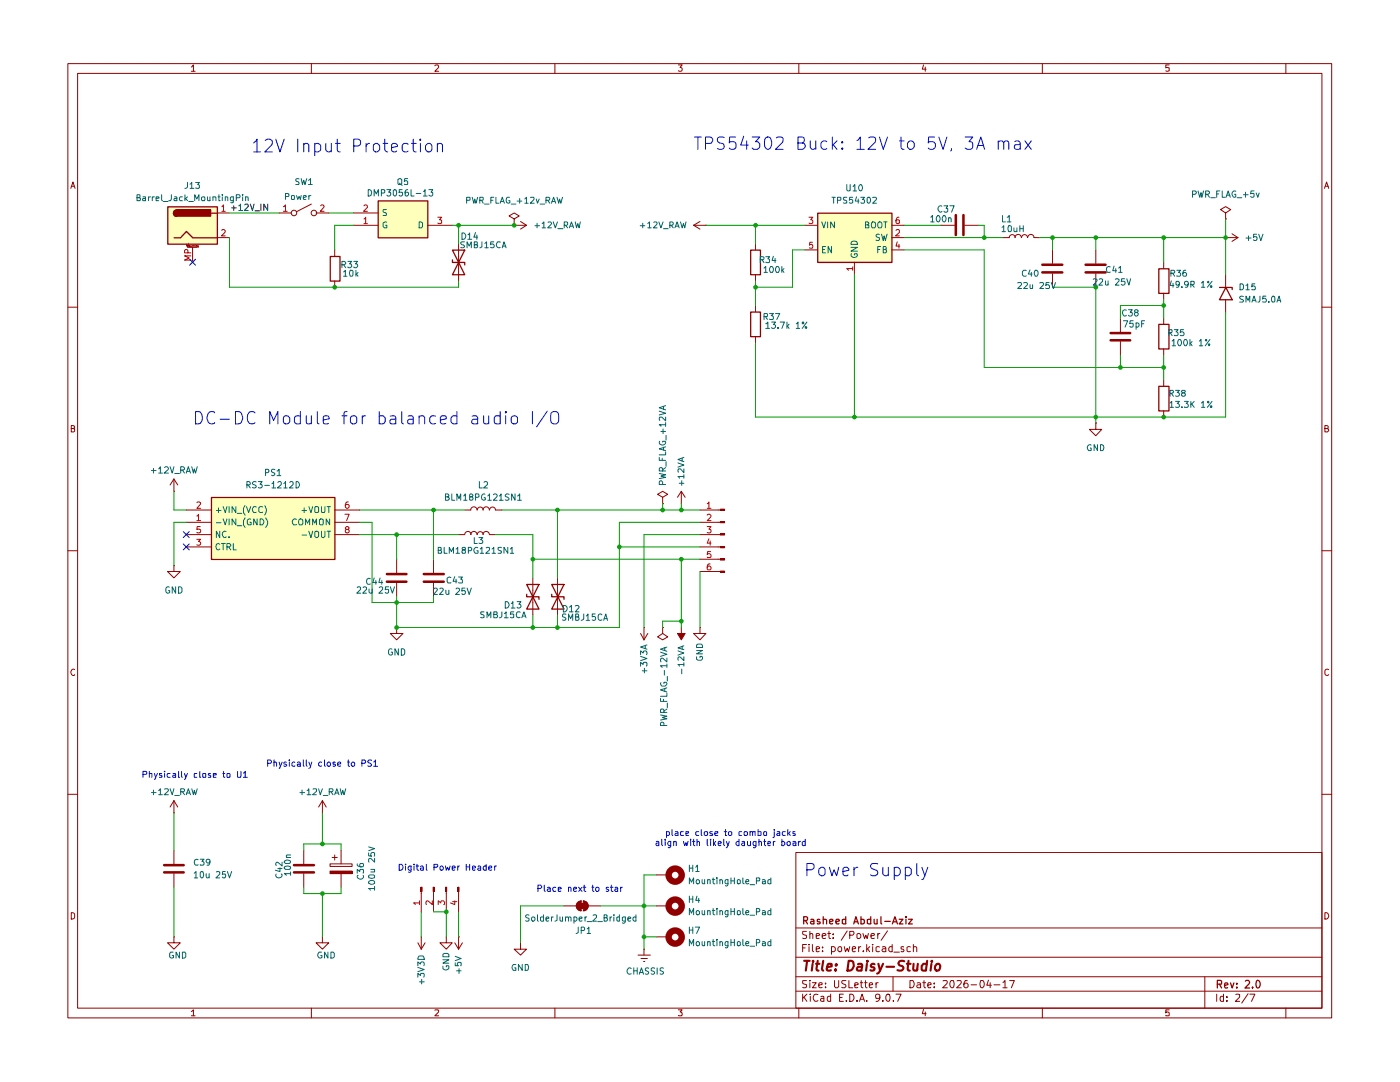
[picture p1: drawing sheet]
<svg xmlns="http://www.w3.org/2000/svg" width="279mm" height="216mm" viewBox="0 0 279 216" stroke-linecap="round" stroke-linejoin="round" font-family="sans-serif">
<g fill="none" stroke="#910000" stroke-width=".2">
<path d="M13.5 12.7h252.3v190.4h-252.3zM15.5 14.6h248.3v186.6h-248.3zM38.2 13.4l.4-.4v1.2M38.2 14.2h.7M62.1 12.7v1.9M86.8 13.1l.5-.1 .2 .2v.3l-.7 .7h.7M110.7 12.7v1.9M135.4 13h.7l-.4 .5h.4v.2v.4h-.7M159.4 12.7v1.9M184.3 13l-.2 .8h.7M184.7 13.4v.8M208 12.7v1.9"/>
<path d="M233.3 13h-.6v.5h.6v.6h-.6M256.6 12.7v1.9M14.1 37.6l.5-1.3 .4 1.3M14.2 37.2h.6M264.3 37.6l.4-1.3 .5 1.3M264.5 37.2h.6M13.5 61.3h2M263.8 61.3h2M14.2 85.5l.6-.1v-.4l-.6-.1v1.3h.5l.2-.2v-.4l-.3-.1M264.4 85.5l.6-.1v-.4l-.6-.1v1.3h.5l.3-.4-.4-.3M13.5 109.9h2M263.8 109.9h2"/>
<path d="M14.9 133.6l-.2-.1a.64 .64 0 0 0-.6 .7 .64 .64 0 0 0 .6 .6l.2-.2M265.2 133.6l-.4-.1-.4 .4v.5l.2 .3 .3 .1 .3-.2M13.5 158.5h2M263.8 158.5h2M158.8 170.1h105v31.1h-105zM14.2 182.1a.52 .52 0 0 1 .7 .4v.5a.52 .52 0 0 1-.7 .4zM158.8 197.8h105M158.8 194.9h105M158.8 191h105M158.8 185.2h105M160.2 198.4v1.4M160.2 189.1h.5"/>
<path d="M160.4 199l.6 .8M160.9 195.7h-.7v.5l.7 .3v.5h-.7M160.9 188.5h-.7v1.4M160.9 185.8l-.7 .1v.4l.7 .4v.5h-.7M161 198.4l-.8 .8M161.5 188.5h.1M161.5 188.9v1M161.6 195.7h.1M161.6 186.4l.2-.1h.3l.1 1M161.6 185.8v1.5M161.6 196.1v1M161.7 198.4v.1"/>
<path d="M161.7 198.8v1M162.1 196.1h.8l-.8 1h.8M162.1 188.5v1.2l.3 .2M162.9 189.4l.7-.2-.1-.2h-.6v.8h.6M162.9 186.8l.7-.2-.1-.3h-.6v.9h.6M163.2 198.5a.67 .67 0 0 0-.9 .5 .67 .67 0 0 0 .8 .7l.1-.1M163.4 196.6l.7-.2v-.2l-.4-.1-.3 .2 .1 .7h.6M163.8 198.9h.6v.9M164.1 186.8l.7-.2v-.3h-.5l-.2 .2 .1 .7h.6M164.2 189.7v.2M164.2 189v.1M164.4 199.2h-.4l-.3 .3 .3 .3 .4-.1"/>
<path d="M164.8 196.9v.2M164.8 196.2v.1M165.2 186.3h.6M165.4 185.8v1.2l.2 .3h.2M165.8 198.9l-.4-.1-.3 .3 .1 .6h.6M165.8 198.4v1.4M165.9 189h.6l.2 .2v.5a.52 .52 0 0 1-.8 .1M165.9 188.9v1.5M166.3 187.1v.2M166.3 186.3v.2M166.5 195.7v1.1l.3 .3h.3l.3-.3v-1.1M167.3 189.1l.3-.2 .3 .1v.8a.45 .45 0 0 1-.7-.1z"/>
<path d="M167.6 199h.5M168.3 198.4h-.7v1.4h.7M168.5 188.9l.2 1 .4-.7 .2 .7 .3-1M168.8 195.7h-.7a.61 .61 0 0 0 .6 .8l.1 .3-.2 .3-.6-.1M168.9 199.6v.2M169.1 185.8l-1.2 1.8M169.4 195.7v1.4h.8M169.6 198.4a.73 .73 0 0 1 .8 .7 .73 .73 0 0 1-.8 .7zM169.6 186.6h.6a.45 .45 0 0 0 .1-.8h-.7v1.5M170.1 189.4l.7-.2-.2-.3-.4 .1-.1 .7 .2 .2 .4-.1M170.6 196.6l.7-.2-.1-.2h-.6v.8h.6M171 199.6v.2"/>
<path d="M171 186.4l.3-.1h.3l.2 .3v.4a.45 .45 0 0 1-.8 .1zM171.4 188.9v1M171.5 199.8l.5-1.4 .5 1.4M171.7 196.1h.5M171.7 199.4h.7M171.8 188.9l-.4 .3M171.9 195.7v1.1l.3 .3M172.2 186.3l.3 1 .3-.7 .3 .7 .2-1M172.3 189.7v.2M172.5 196.1h.6M172.7 195.7v1.1l.2 .3h.2M173 199.6v.2"/>
<path d="M173 188.5v1.4M173.1 189.3l.5 .6M173.5 196.6l.7-.2-.2-.3-.4 .1-.1 .6 .2 .3 .4-.1M173.6 188.9l-.6 .6M173.8 186.8l.7-.2v-.3h-.4l-.3 .2 .1 .7h.6M174.2 188.5h.1M174.2 188.9v1M174.8 196.1v1M175.2 186.3v1M175.3 196.1l-.4 .1-.1 .2M175.5 189l-.4-.1-.3 .2v.6l.3 .2 .4-.1M175.6 199l-.2 .2h-.6l-.1-.2 .1-.5h.7a1.05 1.05 0 0 1-.3 1.3h-.4"/>
<path d="M175.6 186.3h-.3l-.1 .3M176.1 189h.6l.1 .9M176.2 199.6v.2M176.8 189.2l-.5 .1-.3 .3 .3 .3 .5-.1M177 198.5h.5a1.01 1.01 0 0 1-.2 1.3h-.1a.93 .93 0 0 1-.2-1.3zM177.1 185.8l-1.3 1.8M178.1 189l-.5-.1-.2 .3v.5l.2 .2 .5-.1M178.1 188.5v1.4M178.2 194.9v2.9M178.3 199.6v.2M178.4 190h1.1M178.8 198.4h1l-.6 1.4"/>
<path d="M180.3 189h-.5v.3l.5 .1 .1 .3-.1 .2-.5-.1M181.6 195.7h.6a.81 .81 0 0 1 .3 .9 .81 .81 0 0 1-.9 .5zM181.7 189l-.4-.1-.3 .2v.6l.3 .2 .4-.1M182.3 189.1l.1-.1a.36 .36 0 0 1 .6 .1v.8M182.3 188.5v1.4M183 196.2h.6l.1 .9M183.7 196.4l-.5 .1-.2 .3 .2 .3 .5-.1M184.1 196.1h.6M184.4 195.7v1.1l.2 .3h.1M185.2 196.6l.6-.2-.1-.3-.5 .1v.6l.1 .3 .5-.1M186.4 196.9v.2M186.4 196.2v.1"/>
<path d="M188.2 195.7h.7l.2 .3-1 1.1h1M189.7 195.7h.5a1.1 1.1 0 0 1-.1 1.4 .87 .87 0 0 1-.4-1.4zM191 195.7h.7l.2 .3-1 1.1h1M193 195.7h-.4a.99 .99 0 0 0 0 1.4h.4l.2-.3v-.4l-.2-.2h-.4l-.2 .2M193.8 196.5h1.1M195.7 195.7a.73 .73 0 0 1 .8 .6 .73 .73 0 0 1-.6 .8l-.2-.2-.1-.4zM197.3 195.6l-.4 1h1M197.6 196.1v1M198.4 196.5h1.2M200.1 196h.2l.3-.3v1.4M200.1 197.1h.9M201.5 195.7h.9l-.6 1.4"/>
<path d="M240.5 194.9v6.3M242.8 198.4v1.4M244.2 198.9l-.4-.1-.3 .3 .1 .6h.6M244.2 198.4v1.4M244.9 199.6v.2M244.9 198.9v.1M246.6 198.5h.8v.5l-.9 .8h.9M249.1 198.3l-1.3 1.8M249.4 198.4h1l-.6 1.4M264.4 182.1a.65 .65 0 0 1 .8 .6 .65 .65 0 0 1-.8 .7zM38.2 201.8l.4-.3v1.2M38.2 202.7h.7"/>
<path d="M62.1 201.2v1.9M86.8 201.6l.7-.1v.2v.3l-.7 .7h.7M110.7 201.2v1.9M135.4 201.5h.7l-.4 .4 .4 .1v.2v.5l-.7-.1M159.4 201.2v1.9M184.3 201.4l-.2 .9h.7M184.7 201.9v.8M208 201.2v1.9M233.3 201.5h-.6v.6l.1-.2 .5 .2v.6l-.6-.1M256.6 201.2v1.9"/>
</g>
<g fill="none" stroke="#910000" stroke-width=".25">
<path d="M160.4 183.7l.7-.1 .1-.5-.3-.2h-.5v1.5M160.7 183.7l.5 .7M161.8 183.5l.5-.1 .1 .2v.8M162.4 183.8l-.6 .2 .1 .4 .5-.1M163.6 183.5h-.5v.4h.5l.1 .3-.3 .2-.3-.1M164.3 183.5l.4-.1 .3 .2v.8M164.3 182.9v1.5M165.6 183.9l.6-.1-.1-.4-.5 .2v.6l.2 .2 .4-.1M166.8 183.9l.7-.1-.2-.4h-.3l-.2 .2v.6l.2 .2 .4-.1M168.8 183.5h-.7v.8h.7M168.8 182.9v1.5M170.4 184.4l.4-1.5 .5 1.5"/>
<path d="M170.5 183.9h.7M171.8 183.5l.5-.1 .2 .3-.1 .6h-.6M171.8 182.9v1.5M173.8 183.5h-.7v.8h.7M173.8 182.9v1.5M174.5 183.4v.8l.1 .2 .4-.1M175 183.4v1M175.8 182.9v1.4l.2 .1M176.6 183.9h1.1M178.1 184.4l.5-1.5 .5 1.5M178.3 183.9h.6M179.4 183.4h.8l-.8 1h.8"/>
<path d="M180.8 182.9v.2M180.8 183.4v1M181.3 183.4h.8l-.8 1h.8M242.9 196.4h.8l.1-.6-.3-.2h-.6v1.5M243.4 196.4l.4 .7M244.4 196.6l.7-.1-.2-.4-.4 .1-.1 .7 .2 .2h.4M245.6 196.1l.3 1 .3-1M246.8 197v.1M246.8 196.2v.2M248.5 195.8l.6-.2 .3 .4-.9 1.1h.9M250 197v.1M250.7 195.8l.3-.2a.82 .82 0 0 1 .5 .8 .82 .82 0 0 1-.5 .7l-.3-.1v-.4z"/>
</g>
<g fill="none" stroke="#910000" stroke-width=".42">
<path d="M160.5 191.7h1.1M161.1 191.7l-.3 2M162.2 192.3l-.2 1.4M162.3 191.7v.2M162.9 192.3h.6M163.2 191.7l-.3 1.6 .1 .3 .4 .1M164.3 191.7l-.3 1.6 .3 .4M165.1 193l.9-.2v-.4l-.6-.1a1.25 1.25 0 0 0-.3 1.3h.7M166.7 193.4v.3M166.9 192.4l.1 .2h-.3l.2-.2-.1 .3M169.4 191.7l.7 .1a1.13 1.13 0 0 1 .2 1.3 1.13 1.13 0 0 1-1.2 .6zM171.2 192.4h.8l.1 .3-.2 1"/>
<path d="M172 192.8l-.7 .1-.3 .4 .2 .4 .7-.1M173 192.3l-.2 1.4M173.1 191.7v.2M174.5 192.4l-.4-.1-.3 .4 .1 .2 .6 .2v.5h-.8M175.3 192.3l.3 1.4M176.2 192.3l-.8 1.8-.4 .2M176.9 192.9h1.5M180.5 191.8a.8 .8 0 0 0-1.2 .4 .95 .95 0 0 0 .8 .6l.1 .1a.49 .49 0 0 1-.3 .8l-.8-.1M181 192.3h.7M181.3 191.7l-.2 1.6 .1 .3 .4 .1M182.3 192.3v1.3a.52 .52 0 0 0 .8-.2M183.2 192.3l-.2 1.4"/>
<path d="M185 192.4l-.6-.1-.5 .4 .1 .9h.8M185 191.7l-.2 2M185.9 192.3l-.2 1.4M186 191.7v.2M186.9 192.4l.4-.1 .4 .4-.3 .9h-.7a.88 .88 0 0 1 .2-1.2z"/>
</g>
<g fill="#ffffbc">
<path d="M33.4 41.2h9.9v7.5h-9.9z"/>
<path d="M75.4 40h9.9v7.4h-9.9z"/>
<path d="M42.2 99.2h24.6v12.4h-24.6z"/>
<path d="M163.1 42.5h14.9v9.8h-14.9z"/>
</g>
<path d="M91.5 48.7v7.3M102.6 43.7l1-.6-1-.6-1 .6 1 .6v1.3M102.6 45h.1M102.6 45h2.5M103.9 44.2l1.2 .8M105.1 45l-1.2 .7" fill="none" stroke="#910000" stroke-width=".2"/>
<path d="M33.5 41.3h9.9v7.4h-9.9zM34.8 47.5h1.2l1.2-1.3 1.3 1.3h4.9M35.3 41.9a.64 .64 0 0 0-.7 .6 .64 .64 0 0 0 .7 .7M90.3 49.9l2.4 4.9h-2.4l2.4-4.9zM90.3 51.9v.5h2.4v.5" fill="none" stroke="#910000" stroke-width=".25"/>
<path d="M46.2 41.5h1M46.6 41.1v.9M47.7 41.1h.1l.2-.4v1.3M47.7 42h.7M48.8 40.9l.2-.2h.4l.1 .2v.3l-.7 .8h.7M50 40.7l.4 1.3 .3-1.3M50.9 42.1h.9M52.1 40.7v1.3M53.4 40.7v1.3l-.7-1.3v1.3" fill="none" stroke="#0f0f0f" stroke-width=".2"/>
<path d="M34.8 42.1l.5-.2v1.3a.63 .63 0 0 1-.6-.4 .63 .63 0 0 1 .1-.7z" fill="#910000"/>
<path d="M35.3 41.9a.64 .64 0 0 0-.7 .6 .64 .64 0 0 0 .7 .7" fill="none" stroke="#910000" stroke-width=".25"/>
<path d="M35.3 41.9h6.7v1.2h-6.7z" fill="#910000"/>
<path d="M35.3 41.9h6.7v1.2h-6.7zM42.2 42.5h1.2M65.9 51.2h2v4.9h-2zM75.5 40.1h9.9v7.4h-9.9z" fill="none" stroke="#910000" stroke-width=".25"/>
<g fill="none" stroke="#910000" stroke-width=".2">
<path d="M37.3 49.2v-.3l.2 .2v-.2v.3M37.4 49.4h2M37.7 49h.2v.2h-.2zM38.1 49v.2h.1v-.2M38.4 49.2v-.2h.2v.2M38.4 49.4v2.9M38.6 49h.2M38.7 48.9l.1 .3M39 48.9h.1M39 49v.2M39.2 49.2v-.2v.2M39.6 49.2l-.2-.1 .1-.1v.3"/>
<path d="M43.3 42.5h2.5M43.3 47.4h2.5M55.7 42.5h2.5M62.1 40.7l-2.9 1.5M63.1 42.5h2.5M66.8 49.9v1.2M66.8 56v1.3M70.5 42.5h4.9M70.5 45h4.9M85.3 45h5M34.7 159.8l-.8 1.2M34.7 159.8l.8 1.2"/>
<path d="M34.7 159.8v2.4M64.3 159.8l-.7 1.2M64.3 159.8l.8 1.2M64.3 159.8v2.4M34.7 162.2h.1M34.7 169.7v2.7M34.7 174.3v2.7M64.3 162.2h.1M65.9 172.4h4.4v.5h-4.4zM66.3 171.1h1M66.8 170.6v1M34.7 186.9v1.2h1.3l-1.3 1.3-1.3-1.3h1.3"/>
<path d="M34.7 186.9h.1M64.3 186.9v1.2h1.3l-1.3 1.3-1.2-1.3h1.2M64.3 186.9h.1"/>
<circle cx="58.7" cy="42.5" r=".55"/>
<circle cx="62.6" cy="42.5" r=".55"/>
</g>
<path d="M37.5 50.5l-.1-.6h-.5l-.1 .6h1.3M38.1 51.1h-1.3l1 .4-1 .4h1.3M44.3 41.2l.3-.3v1.3M44.3 46l.4-.2 .3 .4-.8 .9h.8M44.3 42.2h.7M56.6 41.2h.1l.3-.3v1.3M56.6 42.2h.7M64 41.1l.4-.2 .3 .3-.8 1h.8M72.6 43.7l.4-.4v1.3M72.6 41.1l.5-.2 .2 .2v.3l-.7 .8h.7M72.6 44.6h.7M87.4 43.3h.7l-.4 .6h.4v.6h-.7" fill="none" stroke="#ba0000" stroke-width=".2"/>
<path d="M77.1 44.4l-.2-.1-.4 .2v.7l.2 .3 .5-.1v-.4h-.2M77.1 41.8h-.6v.5a.47 .47 0 0 1 .5 .2 .47 .47 0 0 1 0 .5h-.5M83.6 44.3h.4l.3 .2v.7l-.1 .3h-.6z" fill="none" stroke="#006665" stroke-width=".2"/>
<path d="M32.8 172.6h3.9M32.8 174.1h3.9" fill="none" stroke="#910000" stroke-width=".51"/>
<path d="M65.9 173.8h4.4v.5h-4.4z" fill="#910000"/>
<g fill="none" stroke="#910000" stroke-width=".2">
<path d="M202.6 47.4a.64 .64 0 0 1 .6-.6 .64 .64 0 0 1 .6 .6M202.6 47.4a.59 .59 0 0 0-.6-.6 .59 .59 0 0 0-.6 .6h-1.3M203.9 47.4a.59 .59 0 0 1 .6-.6 .59 .59 0 0 1 .6 .6M205.1 47.4a.64 .64 0 0 1 .6-.6 .64 .64 0 0 1 .7 .6M206.3 47.4h1.2M210.1 49.9v2.7M210.1 54.6v2.7M218.7 49.9v2.7M218.7 54.6v2.7M232.2 52.3v1.3M232.2 58.5v1.3M244.6 47.4h.1"/>
<path d="M244.6 42.5l1-.7-1-.6-1 .6 1 .7v1.2M244.6 43.7h.1M244.6 47.4h2.5M244.6 54.8v2.5M244.6 59.8v2.4M245.9 46.6l1.2 .8M247.1 47.4l-1.2 .8M223.6 63.5v2.7M223.6 68.2v2.7M232.2 63.5v1.2M232.2 69.6v1.3M232.2 75.8v1.2"/>
<path d="M218.7 84.4v1.3h1.2l-1.2 1.2-1.3-1.2h1.3M218.7 84.4h.1M232.2 82v1.2M60.6 169.7v2.7M60.6 174.3v2.7M65.9 173.8h4.4v.5h-4.4zM68.1 169.7v2.7M68.1 174.3v2.7M83.4 188.1l.7 1.3M84.1 186.9h.1M84.1 186.9v2.5M84.8 188.1l-.7 1.3"/>
<path d="M89.1 186.9v1.2h1.2l-1.2 1.3-1.3-1.3h1.3M89.1 186.9h.1M90.8 188.1l.7 1.3M91.5 186.9h.1M91.5 186.9v2.5M92.3 188.1l-.8 1.3M103.9 188.1v1.3h1.2l-1.2 1.2-1.3-1.2h1.3M103.9 188.1h.1"/>
</g>
<path d="M208 52.8h4M208 54.4h4M216.7 52.8h3.9M216.7 54.4h3.9M221.7 66.5h3.8M221.7 67.9h3.8M58.7 172.6h4M58.7 174.1h4" fill="none" stroke="#910000" stroke-width=".51"/>
<path d="M231.3 53.6h2v4.9h-2zM243.4 57.4h2.5v.4M244.6 57.4l1.3 2.4h-2.5zM231.3 64.7h2v4.9h-2zM231.3 77.1h2v4.9h-2z" fill="none" stroke="#910000" stroke-width=".25"/>
<path d="M84 177h.2v.9h-.2z" fill="#910000"/>
<path d="M84 177h.2v.9h-.2z" fill="none" stroke="#910000" stroke-width=".2"/>
<path d="M86.4 177h.3v.9h-.3z" fill="#910000"/>
<path d="M86.4 177h.3v.9h-.3z" fill="none" stroke="#910000" stroke-width=".2"/>
<path d="M88.9 177h.3v.9h-.3z" fill="#910000"/>
<path d="M88.9 177h.3v.9h-.3z" fill="none" stroke="#910000" stroke-width=".2"/>
<path d="M91.4 177h.2v.9h-.2z" fill="#910000"/>
<path d="M84.1 177.9v4M86.5 177.9v4M89.1 177.9v4M91.4 177h.2v.9h-.2zM91.5 177.9v4" fill="none" stroke="#910000" stroke-width=".2"/>
<path d="M83.7 179.7v.8M86.3 179.7v.8l-1-.8-.3 .3 .1 .5M90.3 179.9h.9M90.8 179.7v.8l-.9-.3M83.7 180.2h-1.2l.4 .3M87.5 180.5v-.8l.5 .5 .1-.5h.4l.2 .3v.3l-.1 .2" fill="none" stroke="#ba0000" stroke-width=".2"/>
<path d="M115.7 180.3h1v1h-1z" fill="#910000"/>
<path d="M115.3 180.1l.7-.3v1.9a.97 .97 0 0 1-.9-.6 .97 .97 0 0 1 .2-1zM115.7 180.3h1v1h-1z" fill="none" stroke="#910000" stroke-width=".2"/>
<path d="M115.3 180.1l.7-.3v1.9a.97 .97 0 0 1-.9-.6 .97 .97 0 0 1 .2-1z" fill="#910000"/>
<path d="M116 179.8a.97 .97 0 0 0-1 1 .97 .97 0 0 0 1 .9M116.4 179.8a.97 .97 0 0 1 1 1 .97 .97 0 0 1-1 .9" fill="none" stroke="#910000" stroke-width=".2"/>
<path d="M116.4 179.8a.97 .97 0 0 1 1 1 .97 .97 0 0 1-1 .9z" fill="#910000"/>
<g fill="none" stroke="#910000" stroke-width=".2">
<path d="M34.7 98h.1M34.7 95.6l-.8 1.2M34.7 95.6l.8 1.2M34.7 95.6v2.4M132.2 99.2l1.1-.6-1.1-.6-1 .6 1 .6v1.3M136 98l-.8 1.2M136 98l.7 1.2M136 98v2.5M34.7 112.9v1.1h1.3l-1.3 1.3-1.3-1.3h1.3M34.7 112.9h.1M37.2 101.8h5M37.2 104.2h5"/>
<path d="M37.2 106.7h5M37.2 109.1h5M66.8 101.8h5M66.8 104.2h5M66.8 106.7h5M79.2 111.6v2.7M79.2 116.3v2.7M86.5 111.6v2.7M86.5 116.3v2.7M91.5 106.7h1.2M92.7 101.8h1.3M92.7 106.7a.64 .64 0 0 1 .7-.7 .64 .64 0 0 1 .6 .7"/>
<path d="M93.9 101.8a.64 .64 0 0 1 .7-.7 .64 .64 0 0 1 .6 .7M93.9 106.7a.64 .64 0 0 1 .7-.7 .64 .64 0 0 1 .6 .7M95.2 101.8a.59 .59 0 0 1 .6-.6 .59 .59 0 0 1 .6 .6M95.2 106.7a.59 .59 0 0 1 .6-.6 .59 .59 0 0 1 .6 .6M96.4 101.8a.64 .64 0 0 1 .6-.7 .64 .64 0 0 1 .7 .7M96.4 106.7a.64 .64 0 0 1 .6-.7 .64 .64 0 0 1 .7 .7M97.7 101.8a.59 .59 0 0 1 .6-.6 .59 .59 0 0 1 .6 .6h1.3M97.7 106.7h1.2M106.3 115.3v7.4M111.2 115.3v7.4M132.2 100.5h.1M136 100.5h.1"/>
<path d="M79.2 125.2v1.2h1.2l-1.2 1.3-1.3-1.3h1.3M79.2 125.2h.1M116.4 179.8a.97 .97 0 0 1 1 1 .97 .97 0 0 1-1 .9zM131 174.6h2.5M112.5 180.8h2.5M117.4 180.8h2.5M127.3 190.6h2.5M127.9 191.3h1.3M128.4 191.9h.3M128.5 189.4h.1M128.5 189.4v1.2M131 180.8h2.5"/>
<path d="M131 186.9h2.5"/>
</g>
<g fill="none" stroke="#910000" stroke-width="1.3">
<circle cx="134.7" cy="174.6" r="1.31"/>
<circle cx="134.7" cy="187" r="1.31"/>
<circle cx="134.7" cy="180.8" r="1.31"/>
</g>
<path d="M42.2 99.3h24.6v12.3h-24.6zM105.1 116.6l2.5 4.9h-2.5l2.5-4.9zM105.1 118.6v.5h2.5v.5M110.1 116.6l2.5 4.9h-2.5l2.5-4.9zM110.1 118.6v.5h2.5v.5" fill="none" stroke="#910000" stroke-width=".25"/>
<path d="M39.3 100.2h.5l.2 .2-.7 1h.7M39.3 103h.2l.1-.4v1.3M39.3 107.6h.7l-.4 .4 .4 .3v.4h-.7M39.3 103.9h.7M40 105.1h-.6l-.1 .6h.7v.6h-.7M68.8 102.6h.9l-.5 1.3M69.2 105.7l-.3-.4 .3-.2h.2l.3 .3-.8 .4v.3l.3 .2h.2l.3-.2v-.3l-.3-.1M69.5 100.2h-.4a.92 .92 0 0 0 .1 1.2h.2l.3-.2v-.4l-.2-.1h-.4l-.2 .1" fill="none" stroke="#ba0000" stroke-width=".2"/>
<g fill="none" stroke="#006665" stroke-width=".2">
<path d="M43.2 101.9h.9M43.2 104.3h.9M43.6 101.3v1M43.9 106v1.3l-.7-1.3v1.3M43.9 108.6l-.3-.1a.65 .65 0 0 0-.5 .6 .65 .65 0 0 0 .5 .6l.3-.1M44.2 108.5h.8M44.5 101.1l.5 1.2 .3-1.2M44.5 103.5l.5 1.2 .3-1.2M44.5 108.5v1.2M45.1 106.1a.58 .58 0 0 0-.7 .5 .58 .58 0 0 0 .7 .6v-.1M45.3 109.1h.5l.3-.4-.3-.2h-.5v1.2M45.6 109.1l.5 .6"/>
<path d="M45.7 107.1v.2M45.7 101.1v1.2M45.7 103.5v1.2M46.6 108.5v1.2h.6M47.1 101.1v1.2l-.8-1.2v1.2M47.1 103.5v1.2l-.8-1.2v1.2M47.3 102.4h1M47.3 104.9h1M48.9 100.9l-.3 .5v.9l.3 .5M48.9 103.4l-.3 .5v.8l.3 .5M49.2 101.1l.4 1.2 .4-1.2M50 103.6a.46 .46 0 0 0-.6 .2v.7l.1 .2 .6-.1v-.4h-.2"/>
<path d="M51.1 101.2l-.5-.1-.2 .5 .2 .7 .5-.1M51.3 103.5v1.2l-.7-1.2v1.2M51.9 103.5a.66 .66 0 0 1 .7 .4 .66 .66 0 0 1-.2 .8h-.5zM52.4 101.2l-.5-.1-.3 .2v.7l.3 .3 .5-.1M52.8 100.9a1.44 1.44 0 0 1 0 1.9M53 103.4a1.21 1.21 0 0 1 0 1.8M59.2 103.6a.63 .63 0 0 0-.8 .3 .63 .63 0 0 0 .2 .8l.6-.1M59.7 103.7l.2-.2 .4 .1a.87 .87 0 0 1 0 1.1h-.5l-.2-.3zM60.3 101.9h.9M60.3 106.8h.9M60.7 101.3v1M61 104.7v-1.2l.4 .9 .4-.9v1.2"/>
<path d="M61.6 101.1l.5 1.2 .3-1.2M61.6 106l.5 1.3 .3-1.3M62.4 104.7v-1.2l.4 .9 .4-.9v1.2M62.8 101.3l.2-.2h.4l.2 .2v.8l-.2 .2h-.4l-.2-.2zM62.8 106.2l.3-.2 .5 .2v.8l-.3 .3h-.2l-.3-.3zM63.8 103.7l.2-.2 .5 .2v.9l-.2 .1h-.4l-.1-.1zM64.2 101.1l.1 1.2 .5-.1 .1-1.1M64.2 106v1.1l.1 .2h.3l.3-.3v-1M65.3 101.1h.7M65.3 106h.7M65.6 101.1v1.2M65.6 106v1.3"/>
<path d="M65.8 103.5v1.2l-.7-1.2v1.2"/>
</g>
<path d="M77.2 114.6h3.9M77.2 116.1h3.9M84.6 114.6h4M84.6 116.1h4" fill="none" stroke="#910000" stroke-width=".51"/>
<path d="M143.8 101.6h.8v.3h-.8z" fill="#910000"/>
<path d="M143.8 101.6h.8v.3h-.8z" fill="none" stroke="#910000" stroke-width=".2"/>
<path d="M143.8 104.1h.8v.2h-.8z" fill="#910000"/>
<path d="M143.8 104.1h.8v.2h-.8z" fill="none" stroke="#910000" stroke-width=".2"/>
<path d="M143.8 106.5h.8v.3h-.8z" fill="#910000"/>
<path d="M143.8 106.5h.8v.3h-.8z" fill="none" stroke="#910000" stroke-width=".2"/>
<path d="M143.8 109h.8v.3h-.8z" fill="#910000"/>
<path d="M143.8 109h.8v.3h-.8z" fill="none" stroke="#910000" stroke-width=".2"/>
<path d="M143.8 111.5h.8v.3h-.8z" fill="#910000"/>
<path d="M143.8 111.5h.8v.3h-.8z" fill="none" stroke="#910000" stroke-width=".2"/>
<path d="M143.8 114h.8v.2h-.8z" fill="#910000"/>
<g fill="none" stroke="#910000" stroke-width=".2">
<path d="M139.7 101.8h4.1M139.7 104.2h4.1M139.7 106.7h4.1M139.7 109.1h4.1M139.7 111.6h4.1M139.7 114h4.1M143.8 114h.8v.2h-.8zM127.8 126.4l.7 1.3M128.5 125.2h.1M128.5 125.2v2.5M129.3 126.4l-.8 1.3M132.2 125.2v1.2l1.1 .7-1.1 .6-1-.6 1-.7"/>
<path d="M132.2 125.2h.1M139.7 125.2v1.2h1.2l-1.2 1.3-1.3-1.3h1.3M139.7 125.2h.1"/>
</g>
<path d="M141.1 100.5h.2l.2-.3v1.2M141.1 102.8l.2-.2h.3l.3 .3-.1 .3-.7 .7h.8M141.1 105.1h.8l-.4 .5 .3 .1 .1 .1-.1 .5h-.7M141.1 101.4h.8M141.5 107.5l-.4 .9h.8M141.7 112.5l-.4 .1a.94 .94 0 0 0 0 1.1h.4l.2-.2v-.3l-.3-.3h-.2l-.3 .3M141.7 107.9v.9M141.8 110.1h-.6l-.1 .6 .2-.2h.3l.3 .2v.4l-.2 .1h-.6" fill="none" stroke="#ba0000" stroke-width=".2"/>
<path d="M136 125.2v1.2h.7l-.7 1.3-.8-1.3h.8z" fill="#910000"/>
<g fill="none" stroke="#910000" stroke-width=".2">
<path d="M138.4 45h2.5M138.4 45l1.3 .7M139.7 44.2l-1.3 .8M140.9 45h.1M150.8 48.7v1.2M150.8 54.8v1.2M160.6 45h2.5M160.6 49.9h2.5M170.5 52.3v2.5M178 45h2.4M178 49.9h2.4M178 47.4h2.4"/>
<path d="M187.8 45h2.7M192.5 45h2.7M150.8 61v1.2M150.8 67.1v1.3M136 125.2v1.2h-.8l.8 1.3 .7-1.3h-.7M136 125.2h.1"/>
</g>
<path d="M149.8 49.9h2v4.9h-2zM163.2 42.5h14.8v9.9h-14.8zM149.8 62.3h2v4.9h-2z" fill="none" stroke="#910000" stroke-width=".25"/>
<path d="M161.5 43.3h.7l-.4 .6h.3l.1 .2-.1 .4h-.6M162.1 48.3h-.5l-.1 .6 .2-.1h.4v.7l-.6-.1M170.2 53.6h-1.2l.3 .3M170.2 53.3v.6M178.8 46l.2-.2h.3l.2 .2v.4l-.8 .7h.8M179.1 48.3l-.3 .8h.8M179.4 43.3a.72 .72 0 0 0-.6 .6 .72 .72 0 0 0 .3 .7l.4-.1v-.6h-.4l-.3 .2M179.4 48.8v.7" fill="none" stroke="#ba0000" stroke-width=".2"/>
<g fill="none" stroke="#006665" stroke-width=".2">
<path d="M164 44.3l.4 1.2 .4-1.2M164.2 49.8h.4M164.8 49.2h-.6v1.3h.6M165.2 44.3v1.2M165.9 49.2v1.3l-.6-1.3v1.3M166.5 44.3v1.2l-.7-1.2v1.2M169.8 49.4h1.3l-1.3 .7h1.3M169.9 50.6l-.1 .2a.64 .64 0 0 0 .6 .6 .64 .64 0 0 0 .7-.5l-.1-.3h-.5v.3M170 48.2h.9l.2 .6h-1.3zM172.7 44.9h.4l.3-.3-.1-.2-.6-.1v1.2h.6l.1-.5-.3-.1M174.2 44.3a.46 .46 0 0 1 .5 .4l-.1 .8h-.5a.86 .86 0 0 1 .1-1.2zM175.2 49.8h.4"/>
<path d="M175.3 44.4l.2-.1 .3 .1a.87 .87 0 0 1 0 1.1h-.5l-.1-.4zM175.5 46.8l-.4-.1-.3 .3 .1 .2 .6 .3v.3l-.2 .2-.5-.1M175.8 49.2h-.6v1.3M175.9 46.7l.4 1.3 .1-.9 .3 .9 .3-1.3M176.3 49.8l.6-.1v-.3l-.2-.2h-.4v1.3l.6-.1 .1-.4-.3-.2M176.4 44.3h.6M176.7 44.3v1.2"/>
</g>
<path d="M190.8 42.9v4M192.3 42.9v4" fill="none" stroke="#910000" stroke-width=".51"/>
<g fill="none" stroke="#090" stroke-width=".2">
<path d="M45.8 47.4v9.9h45.7v-1.3M45.8 42.5h9.9M65.6 42.5h4.9M70.5 45h-3.7v4.9M90.3 45h12.3M91.5 45v3.7M140.9 45h19.7M150.8 45v3.7M150.8 56v5M160.6 49.9h-2.4v7.4h-7.4M170.5 54.8v28.4M180.4 45h7.4"/>
<path d="M180.4 49.9h16v23.4h35.8M180.4 47.4h19.7M195.2 45h1.2v2.4M207.5 47.4h37.1M210.1 57.3h8.6v27.1M210.1 47.4v2.5M218.7 47.4v2.5M232.2 47.4v4.9M232.2 59.8v3.7M244.6 43.7v11.1M223.6 70.9v2.4M232.2 70.9v4.9"/>
<path d="M232.2 61h-8.6v2.5M244.6 62.2v21h-93.8v-14.8M34.7 98v3.8h2.5M37.2 104.2h-2.5v8.7M71.8 101.8h20.9M71.8 106.7h19.7M71.8 104.2h2.4v16h12.3v-1.2M79.2 106.7v4.9M86.5 101.8v9.8M98.9 106.7h7.4v8.6M100.2 101.8h39.5M106.3 111.6h33.4"/>
<path d="M111.2 101.8v13.5M123.6 109.1h16.1M132.2 100.5v1.3M136 100.5v1.3M136 111.6v13.6M139.7 106.7h-11.2v18.5M139.7 104.2h-16.1v21h-44.4v-6.2M139.7 114v11.2M106.3 122.7v2.5M111.2 122.7v2.5M136 123.9h-3.8v1.3M34.7 162.2v7.5"/>
<path d="M34.7 177v9.9M60.6 169.7v-1.3h7.5v1.3M60.6 177v1.3h7.5v-1.3M64.3 162.2v6.2M64.3 178.3v8.6M131 174.6h-2.5v14.8M84.1 181.9v5M86.5 181.9h2.6v5M91.5 181.9v5M112.5 180.8h-8.6v7.3M119.9 180.8h11.1M128.5 186.9h2.5"/>
</g>
<g fill="none" stroke="#000bc9" stroke-width=".2">
<path d="M50.6 28.5l.7-.7v2.5M50.6 30.3h1.4M52.9 28l.4-.2h.6a.72 .72 0 0 1 .4 1.1l-1.5 1.4h1.6M55 27.8l.9 2.5 .8-2.5M59.4 27.8v2.5M60.6 28.9a.57 .57 0 0 1 .6-.3 .57 .57 0 0 1 .4 .4v1.3M60.6 28.6v1.7M62.8 28.8a.72 .72 0 0 1 1.2 .3v.7a.77 .77 0 0 1-1.2 .3M62.8 28.6v2.5M65 28.6v1.3a.61 .61 0 0 0 .5 .4 .61 .61 0 0 0 .6-.2M66.1 28.6v1.7M67 28.6h.9"/>
<path d="M67.3 27.8v2.1l.1 .2 .5 .2M70.6 29.1h.9a.74 .74 0 0 0 .5-.7 .74 .74 0 0 0-.5-.6h-.9v2.5M73.1 28.6v1.7M73.7 28.6h-.2l-.4 .5M74.6 28.9a.67 .67 0 0 1 .7-.3 .67 .67 0 0 1 .5 .5v.7a.65 .65 0 0 1-.7 .5 .65 .65 0 0 1-.6-.5zM76.5 28.6h.9M76.8 27.8v2.1l.2 .2 .4 .2M78.1 29.5l1.2-.3v-.2l-.4-.4h-.4l-.3 .2-.1 1.1 .4 .4h.4l.3-.2M81.4 28.8l-.2-.2h-.5l-.3 .2a1.15 1.15 0 0 0 0 1.3l.3 .2h.5l.2-.2M82.1 28.6h1M82.5 27.8v2.1v.2l.6 .2M83.9 27.8l-.2 .1h.3l-.1-.1v.2"/>
<path d="M83.9 28.6v1.7M85.1 28.9a.6 .6 0 0 1 .6-.3 .6 .6 0 0 1 .5 .5v.7a.64 .64 0 0 1-.6 .5 .64 .64 0 0 1-.7-.5v-.7zM87.3 28.9a.57 .57 0 0 1 .5-.3 .57 .57 0 0 1 .5 .4v1.3M87.3 28.6v1.7M138.6 27.3h1.4M139.3 27.3v2.5M140.8 28.6h.9a.65 .65 0 0 0 .5-.6 .65 .65 0 0 0-.5-.7h-.9v2.5M144.5 27.4l-.9-.1-.3 .2a.71 .71 0 0 0 .3 1l.8 .2a.68 .68 0 0 1-.3 1.1h-.6l-.3-.2M146.8 27.3h-1.2l-.1 1.2 .4-.2 .7 .1 .3 .3-.1 .8-.3 .3h-.6l-.4-.3M148.4 27.2l-.6 1.8h1.5M149 28.1v1.7M150.1 27.3h1.5l-.8 1a.67 .67 0 0 1 .8 .4v.6l-.5 .5h-.7l-.3-.3"/>
<path d="M152.9 27.4l.5-.1 .4 .2a1.71 1.71 0 0 1-.4 2.3h-.2a1.23 1.23 0 0 1-.6-1.5l.1-.5zM154.9 27.5a1.06 1.06 0 0 1 1.3 0v.9l-1.4 1.4h1.5M159.3 28.5h.8a.62 .62 0 0 0 .4-.6 .62 .62 0 0 0-.4-.6h-.8v2.5h.9a.64 .64 0 0 0 .5-.7 .64 .64 0 0 0-.6-.6M161.7 28.1v1.4l.3 .3h.4l.4-.3M162.8 28.1v1.7M165 28.3l-.2-.2a.84 .84 0 0 0-1 .5v.7a.77 .77 0 0 0 1.2 .3M166.1 27.3v2.5M166.3 28.9l.7 .9M167 28.1l-.9 .9M168.1 29.5l.1 .1-.1 .2-.1-.2 .1-.1v.3M168.1 28.3l.1 .1-.1 .1-.1-.1 .1-.1v.2M171 28l.3-.1 .4-.6v2.5"/>
<path d="M171 29.8h1.5M173.4 27.5a1.06 1.06 0 0 1 1.3 0v.9l-1.5 1.4h1.5M175.5 27.3l.8 2.5 .8-2.5M179.5 28.1h.9M179.8 27.3v2.2l.4 .3h.2M181.4 28.3a.66 .66 0 0 1 1.1 .3v.7a.7 .7 0 0 1-.7 .5 .7 .7 0 0 1-.7-.5v-.7zM186.5 27.3h-1.2l-.1 1.2 .4-.2 .8 .1 .3 .3v.6l-.5 .5h-.6l-.4-.3M187.4 27.3l.8 2.5 .8-2.5M189.9 29.6l-.2 .5M192.6 27.3h1.5l-.7 1 .6 .1a1.06 1.06 0 0 1 0 1.2l-.3 .2h-.7l-.4-.3M194.9 29.8l.8-2.5 .8 2.5M195.2 29h1.1"/>
<path d="M199.2 28.4l.4-.3h.4l.1 .2 .2 .2v1.3M199.2 28.1v1.7M200.3 28.5l.4-.4 .5 .2 .1 1.5M202.5 28.3l.3-.2h.4l.3 .2 .1 .2v1.3M203.6 28.7l-.2 .2h-.6a.48 .48 0 0 0-.3 .7l.3 .2h.6l.2-.2M204.6 28.1l1.2 1.7M205.8 28.1l-1.2 1.7M39 82.1h.6a1.32 1.32 0 0 1 .7 1.9l-.3 .5-1 .1zM42.8 82.4a.8 .8 0 0 0-1.2 .1 1.39 1.39 0 0 0 .6 2.1l.6-.1v-.2M43.9 83.6h1.9M47 82.1l.9 .1a1.38 1.38 0 0 1-.3 2.4h-.6zM50.9 82.4a.98 .98 0 0 0-1.1-.2 1.74 1.74 0 0 0 0 2.3 .98 .98 0 0 0 1.1-.2"/>
<path d="M53.8 84.6v-2.5l.8 1.8 .9-1.8v2.5M56.7 83.1a.78 .78 0 0 1 1.1 .3v.8a.68 .68 0 0 1-.6 .4 .68 .68 0 0 1-.6-.4v-.8zM59.9 83.1l-.7-.1-.4 .4v.8l.2 .3h.9M59.9 82.1v2.5M61.1 83v1.2a.6 .6 0 0 0 1 .3v-.2M62.1 83v1.6M63.3 82.1v2.1l.1 .3 .3 .1M64.5 83.8l1.2-.2-.2-.5-.6-.1-.3 .1-.1 .2 .1 1.2h.9M68.2 83h1.1M69.3 82.1l-.6 .1v.3v2.1M70 83.2l.4-.2h.4l.3 .2 .1 1-.3 .3-.5 .1-.4-.3zM72.3 83v1.6"/>
<path d="M73 83l-.5 .1-.2 .3M75.7 83.1a.84 .84 0 0 1 1.2 .3v.8l-.2 .1a.74 .74 0 0 1-1 .2M75.7 82.1v2.5M77.9 83.1h.9l.2 .2v1.3M79 83.6h-.9a.54 .54 0 0 0-.2 .9h1.1M80.2 82.1v2.1l.1 .3 .2 .1M81.4 83.1h1l.1 1.5M82.5 83.6h-.8a.54 .54 0 0 0-.3 .9h1.1M83.6 83.2l.4-.2 .6 .1 .1 .2v1.3M83.6 83v1.6M86.9 83.1a.84 .84 0 0 0-1.1 .3v.8l.1 .1a.74 .74 0 0 0 1 .2M87.9 83.8l1.2-.2-.1-.5-.8-.1-.3 .3v.9l.2 .3h.9"/>
<path d="M91.2 83.1a.84 .84 0 0 0-1.2 .3v.8l.2 .1a.74 .74 0 0 0 1 .2M91.2 82.1v2.5M94.2 83.1h1l.1 .2v1.3M95.3 83.6h-.8a.54 .54 0 0 0-.3 .9h1.1M96.5 83v1.2a.6 .6 0 0 0 .9 .3l.1-.2M97.5 83v1.6M99.8 83.1l-.7-.1-.3 .1-.2 .3v.8l.2 .3h1M99.8 82.1v2.5M100.9 82.1v.3l.2-.2-.2-.1v.3M100.9 83v1.6M102.1 83.2a.67 .67 0 0 1 .6-.3 .67 .67 0 0 1 .6 .5v.8a.67 .67 0 0 1-.6 .4 .67 .67 0 0 1-.7-.4zM106.3 82.1v2.5"/>
<path d="M109.2 82l-2.1 3.2M110 82.5a.89 .89 0 0 1 1.4 0 2.04 2.04 0 0 1-.2 2 .93 .93 0 0 1-1.2-.3zM28.5 154.5h.6l.2-.4-.2-.2h-.6v1.2M29.8 154.4l.5-.1v.8M29.8 153.9v1.2M30.8 154.3l.3 .8M31.4 154.3l-.4 1.1-.2 .1M32.3 154.3h-.5v.4h.4l.1 .2v.2h-.5M32.8 153.9v.1M32.8 154.3v.8M33.9 154.3h-.4l-.1 .2v.5l.5 .1M34.5 154.3h.5v.2v.6h-.5v-.4l.5-.1"/>
<path d="M35.6 153.9v1.2h.2M36.2 153.9v1l.2 .2M36.8 154.3l.3 .8M37.4 154.3l-.4 1.1-.2 .1M39.3 154.3l-.5 .1v.6l.5 .1M39.9 153.9v1.2h.1M40.6 154.3l.5 .1-.1 .7-.5-.1zM42 154.3h-.3l-.1 .2 .5 .4-.1 .2h-.4M42.6 154.7l.6-.1-.1-.3h-.5v.8h.5M44.4 154.3h.5M44.6 153.9v1l.3 .2M45.3 154.4h.6l-.1 .7-.5-.1z"/>
<path d="M47.4 153.9l.1 1.2h.5l.1-1.2M48.6 154.3l.3-.4v1.2M48.6 155.1h.8M53.4 152.3l.7-.1 .1-.3-.3-.3h-.5v1.3M54.7 152.2l.2-.1 .3 .1v.7M54.7 151.6v1.3M55.7 152.1l.3 .8M56.3 152.1l-.4 1.1-.2 .1M57.1 152.1h-.3l-.2 .2 .1 .2h.4l.1 .2-.1 .2-.5-.1M57.7 151.6v.2M57.7 152.1v.8M58.8 152.1h-.3l-.3 .2 .1 .5h.5"/>
<path d="M59.3 152.1h.5l.1 .1v.7M59.9 152.4l-.6 .1v.3h.6M60.5 151.6v1.2l.2 .1M61.1 151.6v1.1l.2 .2M61.6 152.1l.4 .8M62.2 152.1l-.3 1.1-.3 .1M64.2 152.1h-.4l-.2 .2 .1 .5h.5M64.8 151.6v1.2l.1 .1M65.3 152.3l.2-.2h.4v.7h-.5zM66.9 152.1h-.4v.4h.3l.2 .2-.2 .2-.3-.1M67.4 152.5l.6-.1v-.3h-.4l-.2 .1 .1 .6h.5M69.3 152.1h.5"/>
<path d="M69.5 151.6v1.2l.3 .1M70.1 152.3l.3-.2h.3v.7h-.5zM72.2 152.3l.7-.1 .1-.3-.3-.3h-.5v1.3M74.2 151.7l-.5-.1-.3 .3 .2 .3 .6 .4-.1 .2h-.7M74.6 152.1l.3-.5v1.3M74.6 152.9h.8M79.7 172.5h.5a.66 .66 0 0 1 .2 .8 .66 .66 0 0 1-.7 .3zM80.9 172.5h.1M80.9 172.8v.8M82 172.8v1l-.2 .3-.3-.1M82 172.9l-.3-.1-.3 .3 .1 .5h.5M82.6 172.5h.1"/>
<path d="M82.6 172.8v.8M83.1 172.8h.5M83.2 172.5v1l.4 .1M83.9 172.9l.4-.1 .2 .2v.6M84.5 173.1l-.6 .1v.4h.6M85.1 172.5v1.1h.2M86.6 173.1l.7-.1 .1-.4-.2-.1h-.6v1.1M87.8 173.1l.4-.3 .3 .3-.1 .5h-.5zM88.9 172.8l.2 .8 .2-.5 .3 .5 .2-.8M90.3 173.2l.5-.1-.1-.3-.4 .1v.7h.5M91.4 172.8v.8M91.7 172.8l-.3 .3"/>
<path d="M93 172.5v1.1M93 173h.7M93.7 172.5v1.1M94.3 173.2l.6-.1-.1-.2h-.5v.7h.5M95.4 172.9l.4-.1 .1 .2v.6M95.9 173.1l-.5 .1-.1 .2 .2 .2h.4M97 172.9l-.3-.1-.3 .3 .1 .5h.5M97 172.5v1.1M97.5 173.2l.6-.1v-.2l-.3-.1-.3 .2v.5l.3 .1h.3M98.7 172.8v.8M99.1 172.8h-.2l-.2 .3M107.4 177.3h.5l.2-.4-.2-.3h-.5v1.3"/>
<path d="M108.6 176.6v1.1l.2 .2M109.3 177.1l.3-.1 .2 .2v.7M109.8 177.3l-.6 .2 .2 .4 .4-.1M110.9 177.1l-.3-.1-.3 .3 .1 .5h.5M111.4 177.5l.6-.2-.1-.2h-.5v.7h.5M113.5 177.1l.3-.1 .2 .2v.7M113.5 177v.9M114.5 177.5l.6-.2v-.2l-.5-.1-.1 .2v.5l.1 .2 .5-.1M115.5 177l.7 .9M116.2 177l-.7 .9M116.4 177h.5M116.6 176.6v1.1l.3 .2"/>
<path d="M118.1 177h.4M118.3 176.6v1.1l.2 .2M119 177.1h.5v.7l-.4 .1-.2-.3zM121.4 177.1h-.4v.3l.3 .1 .2 .2-.2 .2-.3-.1M121.8 177h.5M122 176.6v1.1l.3 .2M122.8 177.1l.3-.1 .2 .2v.7M123.3 177.3l-.6 .2 .1 .4 .5-.1M123.9 177v.9M124.2 177l-.3 .1v.2M131 168h.5v.7M131.5 168.2h-.4l-.2 .2 .2 .3h.4"/>
<path d="M132.1 167.5v1.1l.1 .1M132.8 167.5v.1M132.8 167.9v.8M133 166.7h.4l.2-.2v-.4l-.2-.2h-.4v1.2M133.9 167.9v1l-.3 .3-.3-.1M133.9 168l-.4-.1-.2 .2v.4l.2 .2h.4M134.1 165.5v1l.2 .2M134.4 168.1l.2-.2 .4 .1v.7M134.4 167.9v.8M134.8 165.9h.4l.1 .2v.6h-.5l-.1-.2 .6-.3M136.4 165.9h-.5l-.1 .2 .1 .6h.5M136.4 167.9l.2 .8 .3-.6 .2 .6 .2-.8"/>
<path d="M136.9 166.4l.5-.2v-.3h-.5v.8h.5M137.8 167.5v.1M137.8 167.9v.8M138.2 167.9h.5M138.4 167.5v1.2h.3M139.1 168.1l.2-.2 .3 .2v.6M139.1 167.5v1.2M139.4 165.9h-.4l-.1 .2v.4l.1 .2h.4M140 165.5v1l.1 .2M140.5 166.1l.2-.2h.4v.8h-.4l-.2-.2zM141.1 167.5v1.1l.2 .1M141.8 167.5v.1"/>
<path d="M141.8 167.9v.8M142.2 165.9h-.5l-.1 .2 .1 .2 .5 .1v.3h-.6M142.4 167.5v1.2M142.5 168.2l.3 .5M142.7 166.4l.6-.2v-.3h-.6v.2v.6h.6M142.8 167.9l-.4 .5M143.3 168.3l.6-.1-.1-.3-.5 .2v.5l.2 .1h.3M144.4 167.5v1.1l.2 .1M144.5 165.9h.5M144.8 165.5v1.2h.2M144.9 167.9l.4 .8M145.4 166.1l.1-.2h.4l.1 .2v.4l-.1 .2h-.4l-.1-.2z"/>
<path d="M145.5 167.9l-.2 .8-.4 .5M147.5 168l-.4-.1-.2 .2v.4l.2 .2h.4M147.5 167.5v1.2M148 165.9l-.5 .1v.6l.5 .1M148.1 168h.5v.7M148.6 165.9h.4l.2 .2v.4l-.2 .2h-.4zM148.6 168.2l-.6 .2v.2l.2 .1h.4M149.2 167.9v.7l.1 .1 .5-.1M149.7 166l.4-.1 .1 .8M149.7 165.9v.8M149.8 167.9v.8M150.2 166.1l.1-.2h.4v.8"/>
<path d="M150.9 167.9v1l-.3 .3-.2-.1M150.9 168l-.4-.1-.2 .2 .1 .6h.5M151.3 165.5v1.2h.5l.1-.7-.6-.1M151.5 168.1l.1-.2 .4 .2v.6M151.5 167.5v1.2M152.4 167.9h.4M152.5 165.9l.5 .1-.1 .7h-.4zM152.6 167.5v1.1l.2 .1M153.2 168.3l.6-.1v-.2h-.6v.7h.6M154.3 167.9v.8M154.5 165.9v1.1l-.2 .1M154.5 165.5v.1"/>
<path d="M154.7 167.9l-.4 .2M155.1 165.9h.4l.1 .2v.6h-.5l-.1-.2 .6-.3M156 168l.4-.1 .2 .2v.4l-.2 .2h-.4M156 167.5v1.2M156.7 165.9h-.4l-.2 .2v.4l.2 .2h.4M157.1 168.1l.2-.2 .3 .1v.7h-.3l-.2-.2zM157.2 165.5v1.2M157.4 166.3l.3 .4M157.7 165.9l-.5 .5M158.2 168l.4-.1 .2 .2v.6M158.7 165.9h-.5v.4l.5 .1v.1v.2h-.5M158.8 168.2l-.6 .1v.4h.6"/>
<path d="M159.3 167.9v.8M159.8 167.9l-.5 .2M160.7 168l-.3-.1-.3 .2v.5l.3 .1h.3M160.7 167.5v1.2M161 173.6h1a.65 .65 0 0 0 .5-.7 .65 .65 0 0 0-.5-.6h-1v2.4M163.5 173.3a.65 .65 0 0 1 .7-.3 .65 .65 0 0 1 .5 .6v.6a.64 .64 0 0 1-.7 .6 .64 .64 0 0 1-.6-.6zM165.5 173.1l.5 1.6 .5-1.1 .5 1.1 .4-1.6M168.2 173.9l1.2-.3v-.2l-.3-.3h-.5l-.3 .1-.1 1.2 .4 .3h.5l.1-.1M170.4 173.1v1.6M171.2 173.1l-.5 .1-.3 .4M175.2 172.4a1.05 1.05 0 0 0-1.5 .3 .85 .85 0 0 0 1 .9 .6 .6 0 0 1 .5 .6 .6 .6 0 0 1-.5 .5h-.6l-.4-.1M176.2 173.1v1.3a.64 .64 0 0 0 1.1 .1"/>
<path d="M177.3 173.1v1.6M178.5 173.2l.2-.1a.84 .84 0 0 1 1 .5v.6a.77 .77 0 0 1-1.2 .4M178.5 173.1v2.4M180.7 173.2l.2-.1a.84 .84 0 0 1 1 .5v.6a.84 .84 0 0 1-1 .5l-.2-.1M180.7 173.1v2.4M183 172.3v2.1l.3 .3M184 173.1l.6 1.6M185.2 173.1l-.9 2.2-.3 .2"/>
</g>
<path d="M37.8 51.7l1.2 1.2M39 51.7l-1.2 1.2M36.6 108.5l1.2 1.2M36.6 106.1l1.2 1.2M37.8 108.5l-1.2 1.2M37.8 106.1l-1.2 1.2" fill="none" stroke="#000589" stroke-width=".2"/>
<g fill="#090">
<circle cx="102.6" cy="45" r=".47"/>
<circle cx="91.5" cy="45" r=".47"/>
<circle cx="66.8" cy="57.3" r=".47"/>
<circle cx="64.3" cy="178.3" r=".47"/>
<circle cx="64.3" cy="168.4" r=".47"/>
<circle cx="218.7" cy="57.3" r=".47"/>
<circle cx="210.1" cy="47.4" r=".47"/>
<circle cx="218.7" cy="47.4" r=".47"/>
<circle cx="232.2" cy="83.2" r=".47"/>
<circle cx="232.2" cy="73.3" r=".47"/>
<circle cx="232.2" cy="61" r=".47"/>
<circle cx="223.6" cy="73.3" r=".47"/>
<circle cx="232.2" cy="47.4" r=".47"/>
<circle cx="244.6" cy="47.4" r=".47"/>
<circle cx="218.7" cy="83.2" r=".47"/>
<circle cx="89.1" cy="181.9" r=".47"/>
<circle cx="128.5" cy="180.8" r=".47"/>
<circle cx="128.5" cy="186.9" r=".47"/>
<circle cx="79.2" cy="120.2" r=".47"/>
<circle cx="79.2" cy="125.2" r=".47"/>
<circle cx="79.2" cy="106.7" r=".47"/>
<circle cx="86.5" cy="101.8" r=".47"/>
<circle cx="123.6" cy="109.1" r=".47"/>
<circle cx="136" cy="111.6" r=".47"/>
<circle cx="136" cy="123.9" r=".47"/>
<circle cx="111.2" cy="125.2" r=".47"/>
<circle cx="106.3" cy="125.2" r=".47"/>
<circle cx="106.3" cy="111.6" r=".47"/>
<circle cx="111.2" cy="101.8" r=".47"/>
<circle cx="132.2" cy="101.8" r=".47"/>
<circle cx="136" cy="101.8" r=".47"/>
<circle cx="196.4" cy="47.4" r=".47"/>
<circle cx="170.5" cy="83.2" r=".47"/>
<circle cx="150.8" cy="57.3" r=".47"/>
<circle cx="150.8" cy="45" r=".47"/>
</g>
<g fill="none" stroke="#006665" stroke-width=".2">
<path d="M27.3 39.5l.6-.2v-.4h-.6v1.1h.6l.1-.4-.1-.1h-.2M28.5 39.3h.5v.7h-.5v-.4l.5-.1M29.6 39.3v.7M30.1 39.3l-.5 .2M30.4 39.3v.7M30.8 39.3l-.4 .2M31.2 39.6l.5-.1v-.2h-.5v.7h.5M32.3 38.9v1l.1 .1M34.2 38.9v.8l-.2 .3h-.3M34.8 39.3h.4l.1 .2v.5h-.5v-.4l.5-.1M36.4 39.3h-.4l-.2 .2v.4l.2 .1h.4M36.9 38.9v1.1"/>
<path d="M37.1 39.6l.3 .4M37.4 36.4v.9l-.1 .2-.4 .1M37.4 39.3l-.5 .4M37.9 36.7l.4-.3v1.2M37.9 37.6h.8M39 36.4h.8l-.3 .4 .3 .2v.5h-.8M40.2 39.5l.2-.2h.4v.7h-.4l-.2-.1zM41.4 39.3l.1 .7h.4M41.9 39.3v.7M42.5 39.4l.5-.1 .1 .7M42.5 39.3v.7M43.5 39.3h.4"/>
<path d="M43.7 38.9v1.1h.2M44.4 38.9h.1M44.4 39.3v.7M45 39.4l.4-.1 .1 .7M45 39.3v.7M47.2 39.5h.5l.2-.2-.1-.4h-.6v1.1M48.4 38.9h.1M48.4 39.3v.7M49 39.4l.4-.1 .1 .7M49 39.3v.7M57 39.2h.6l.1-.5-.7-.1v1.2M58.2 39.1h.6l-.1 .7-.5-.1z"/>
<path d="M59.2 39l.2 .8 .3-.6 .2 .6 .2-.8M59.7 35.7h-.6v.4a.47 .47 0 0 1 .5 .2 .47 .47 0 0 1 0 .5h-.6M60.1 35.6l.3 1.2 .2-.8 .3 .8 .3-1.2M60.5 39.5l.6-.2-.1-.3h-.4l-.1 .2 .1 .6h.4M61.5 36l.5-.4v1.2M61.5 36.8h.8M61.6 39v.8M62.1 39l-.5 .2M73.5 37.8a.64 .64 0 0 1 .7 .7 .64 .64 0 0 1-.7 .6zM74.7 39.1v-1.3l.4 .9 .4-.9v1.3M76.1 38.5h.5l.2-.1v-.5l-.7-.1v1.3M77.2 37.8h.8l-.4 .6h.3l.1 .1-.1 .5-.5 .1-.2-.2"/>
<path d="M78.6 37.9l.3-.1a.78 .78 0 0 1-.2 1.3l-.2-.2zM79.4 35.8l.3-.2 .5 .2v.9l-.2 .1h-.4l-.2-.1zM79.7 36.6l.6 .4M80.3 37.8h-.6v.6h.6v.6l-.5 .1-.1-.2M81.4 37.8l-.4 .1-.1 .3v.7l.4 .2 .2-.2v-.4l-.1-.1h-.5v.1M81.4 35.6h-.6l-.1 .6 .2-.1h.3l.2 .1v.5h-.7M82 37.8v1.3h.6M83.1 38.6h.9M84.5 38.2h.2l.1-.4v1.3M84.5 39.1h.8M85.6 37.8h.8l-.4 .6h.4v.5l-.2 .2-.6-.2M93.1 40h.6l.1-.5-.7-.1v1.2"/>
<path d="M94.2 39.4l.4 1.2 .1-.9 .3 .9 .3-1.2M95.8 40h.5l.1-.5-.6-.1v1.2M96.1 40l.3 .6M98 40h.4M98.5 39.4h-.5v1.2M99 39.4v1.2h.6M101.7 39.4h-.4a.61 .61 0 0 0-.3 .8 .61 .61 0 0 0 .8 .3v-.5h-.3M103.7 39.6v1M104.7 39.7l.4-.3v1.2M105.9 39.5l.6-.1 .1 .3-.8 .9h.8M107 39.7l.3 .9 .3-.9M109 40h.6l.1-.5-.1-.1h-.6v1.2"/>
<path d="M109.3 40l.4 .6M111.2 39.4l.3 1.2 .2-.9 .2 .9 .4-1.2M166 39.4h.7M166.4 39.4v1.2M167.1 40h.6l.1-.5-.7-.1v1.2M169 39.4h-.6l-.1 .1 .1 .4 .6 .2v.4h-.7M169 36.8v1l.2 .3 .5-.1v-1.2M170.2 39.4h-.6l-.1 .6 .2-.2 .4 .1 .1 .6h-.7M170.3 37.3l.3-.5v1.3M170.3 38.1h.6M170.9 39.3l-.2 .8h.7M171.3 39.7v.9"/>
<path d="M171.7 36.8a.68 .68 0 0 1 .4 .7 .68 .68 0 0 1-.4 .6l-.3-.3a.77 .77 0 0 1 .3-1zM171.8 39.4h.7l-.4 .4 .4 .1v.1v.5h-.7M173.1 39.5l.1-.1 .4 .1a.66 .66 0 0 1-.3 1.1l-.2-.3zM174.2 39.5l.5-.1 .2 .1-.1 .4-.6 .7h.7M238 38.8h.5l.3-.3-.1-.3-.7-.1v1.3M239.1 38.1l.3 1.3 .3-1 .2 1 .3-1.3M240.6 38.8h.5l.3-.3-.1-.3-.7-.1v1.3M241 38.8l.4 .6M241.6 39.5h1M242.8 38.7h.4M243.4 38.1h-.6v1.3M243.9 38.1v1.3h.6"/>
<path d="M244.7 39.4l.4-1.3 .4 1.3M244.9 38.9h.5M246.6 38.2a.58 .58 0 0 0-.7 .5 .58 .58 0 0 0 .7 .6v-.5h-.2M246.9 39.5h.9M248.2 38.9h.9M248.6 38.4v1M250.3 38.1h-.6l-.1 .6 .6-.1 .1 .6-.2 .2h-.3l-.2-.2M250.7 38.5l.3 .9 .3-.9M32.6 40.2h.9M37.7 40.2h.9M38.9 40v-1.1l.4 .8 .4-.8v1.1M46.6 40h-.5l-.1-.1v-.4l.1-.2h.5v1.1h-.5"/>
<path d="M68.2 52.8h.5l.3-.4-.3-.2h-.5v1.2M68.6 54.3l.3-.4v1.2M68.6 55.1h.7M68.6 52.8l.4 .6M69.4 52.2h.8l-.4 .5h.3l.1 .5-.3 .2h-.3l-.2-.1M69.8 54l.5-.1 .1 .2v.8l-.1 .2-.5-.1zM70.6 52.2h.8l-.5 .5h.4l.1 .5-.3 .2h-.3l-.2-.1M71 53.9v1.2M71.1 54.7l.4 .4M71.5 54.4l-.5 .4M92.2 46.5a.65 .65 0 0 1 .8 .6 .65 .65 0 0 1-.8 .6zM92.7 48.3h-.6l-.2 .1 .3 .4h.3l.2 .3-.1 .3h-.7"/>
<path d="M93.2 49.4v-1.1l.4 .8 .5-.8v1.1M93.4 46.8h.2l.1-.3v1.2M93.4 47.7h.7M94.7 48.8l.5-.1v-.4h-.5v1.1h.5l.1-.4-.1-.2h-.2M94.9 46.4l-.3 .9h.7M95.2 46.9v.8M96.2 48.3v1l-.4 .1M96.7 40.7h.9M96.8 48.6l.3-.3v1.1M96.8 49.4h.6M98.5 48.3h-.5l-.1 .5 .5-.1 .2 .2-.1 .5h-.6M99.8 40.6l.4-1.2 .5 1.2"/>
<path d="M99.8 48.3h-.5a.61 .61 0 0 0-.2 .7 .61 .61 0 0 0 .7 .4M99.9 40.2h.6M100.2 49.4l.4-1.1 .4 1.1M100.3 49.1h.6M102 40.7h1M103.2 40.1h.9M104.7 40.6h.7M106.8 45h.9M107.2 44.5v1M107.8 40.7h.9M108.2 44.6l.3-.3v1.2M108.2 45.5h.7"/>
<path d="M109.4 44.4l.4-.1 .3 .3-.8 .9h.8M110.1 40.6l.4-1.2 .4 1.2M110.1 40.2h.6M110.4 44.3l.4 1.2 .4-1.2M111.3 45.6h1M112.6 45h.5l.2-.2v-.4l-.7-.1v1.2M112.9 45l.4 .5M113.6 45.5l.4-1.2 .5 1.2M113.8 45.1h.6M114.8 44.3l.3 1.2 .2-.9 .3 .9 .2-1.2M127.8 45h.9M128.3 44.5v1"/>
<path d="M129.3 44.6l.3-.3v1.2M129.3 45.5h.7M130.5 44.4l.4-.1 .2 .3-.7 .9h.7M131.5 44.3l.4 1.2 .4-1.2M132.4 45.6h.9M133.7 45l.6-.1v-.5l-.6-.1v1.2M133.9 45l.5 .5M134.7 45.5l.4-1.2 .4 1.2M134.9 45.1h.6M135.8 44.3l.3 1.2 .3-.9 .2 .9 .3-1.2M151.7 51.8h.6l.2-.4-.2-.2h-.6v1.2M152.1 51.8l.4 .6"/>
<path d="M152.5 53.5l.3-.3v1.2M152.5 54.4h.7M152.8 51.2h.8l-.4 .4 .4 .2v.5h-.8M153.8 53.3l.2-.1a.84 .84 0 0 1 .2 1.2l-.4-.1a.78 .78 0 0 1 0-1zM154.3 51.1l-.2 .9h.8M154.7 51.6v.8M154.9 53.3l.3-.1a.84 .84 0 0 1 .2 1.2l-.5-.1a.78 .78 0 0 1 0-1zM156 53.2v1.2M156.1 53.9l.4 .5M156.5 53.6l-.5 .4M185.8 43.3l.3-.3v1.3M185.8 44.3h.6"/>
<path d="M187.2 43a.68 .68 0 0 1 .4 .6 .68 .68 0 0 1-.4 .7l-.3-.3a.77 .77 0 0 1 .3-1zM188 41.1a.58 .58 0 0 0-.8 .6 .58 .58 0 0 0 .8 .5M188.2 43.1a.55 .55 0 0 1 .6 .3 .55 .55 0 0 1-.1 .6l-.1 .2a.56 .56 0 0 1-.6-.3 .56 .56 0 0 1 .2-.7zM188.4 41.1h.7l-.3 .5 .3 .1v.5l-.1 .1h-.5l-.1-.1M189.3 43.6l.2-.2 .3 .2v.7M189.3 43.4v.9M189.6 41.1h.8l-.5 1.2M200 45.4l.3-.4v1.2M200 46.2h.7M200.1 43v1.3h.6M201 43.3h.2l.2-.3v1.3M201 44.3h.8"/>
<path d="M201.3 45h.4l.1 .2v.8l-.1 .2-.5-.1v-.6zM202.4 45.5v.7l.5-.1M202.9 45.5v.7M203.1 56.5l.6-.1 .2 .2-.8 1h.8M203.5 45.6h.7M203.5 45v1.2M204.2 45v1.2M204.3 56.5l.6-.1 .2 .2-.8 1h.8M204.8 54l-.5-.1-.3 .3v.7l.3 .2 .5-.1M205.6 56.8l.1 .8 .4-.1M205.6 53.8l-.4 .9h.8M205.8 54.4v.7"/>
<path d="M206.1 56.8v.8M206.6 53.9h.3a.64 .64 0 0 1 .3 .7 .64 .64 0 0 1-.6 .5v-.1a.94 .94 0 0 1 0-1.1zM207.5 56.5l.6-.1 .2 .2-.8 1h.8M209.4 56.4h-.6l-.1 .6 .2-.2h.3l.3 .3v.3l-.2 .2-.6-.1M209.8 56.4l.4 1.2 .4-1.2M218.2 55.7l.5-.1 .2 .3-.7 1h.7M219.4 55.7h.6v.4l-.7 .8h.7M220.6 56v.8l.4 .1 .1-.2M221.1 56v.9M221.6 53.3l-.3-.1a.67 .67 0 0 0-.5 .5 .67 .67 0 0 0 .3 .7l.5-.1M222.3 53.1l-.2 .9h.7M222.6 55.7l.5-.1 .2 .3-.7 1h.7"/>
<path d="M222.7 53.6v.8M223.3 53.5l.3-.3v1.2M223.3 54.4h.6M224.4 55.6h-.5l-.1 .6 .6-.1 .1 .2v.3l-.2 .3h-.4l-.1-.2M224.9 55.6l.4 1.3 .3-1.3M233.7 54.5h.6l.1-.4-.1-.2h-.6v1.2M233.8 56l-.3 1h.8M234 54.5l.4 .6M234.1 56.6v.7M234.9 53.9h.7l-.4 .5 .4 .2-.1 .4h-.6M235.4 56.6l-.3 .3-.4-.1v-.6l.4-.1 .3 .3-.2 .8-.4 .1M235.9 57.2v.1"/>
<path d="M236.6 53.9l-.4 .1-.2 .9 .2 .2 .5-.1 .1-.4-.2-.2h-.3l-.3 .2M237.1 56.6v.2a.42 .42 0 0 1-.6 0 .42 .42 0 0 1 0-.6l.4-.1 .2 .3-.1 .8-.4 .1M237.7 56.8h.5l.1-.2v-.4l-.6-.1v1.2M237.9 56.8l.4 .5M239.8 56.5l.3-.4v1.2M239.8 57.3h.7M241.1 56.1l.2 .2-.2 .2-.1-.2zM241.6 57.1l.1-.1 .2 .1-.1 .2h-.2zM241.9 56.1l-.9 1.2M247.5 56.6h.4l.3 .3v.7l-.3 .2h-.4zM248.2 59.2h-.7l-.1 .2 .6 .4 .2 .3-.2 .2h-.6M248.7 57l.3-.4v1.2"/>
<path d="M248.7 47.5h1M248.7 57.8h.6M249.2 47.1v.9M250 59.9h.6M250.4 56.6h-.6v.6l.2-.1h.4v.7l-.6-.1M250.8 46.7h-.6v.6l.6-.1v.7l-.4 .1-.2-.2M251.2 46.7l.4 1.3 .4-1.3M251.5 59.1v.8l-.2 .4h-.3M252.6 59.1h-.6v.6l.1-.2h.4l.2 .3v.3l-.1 .2-.6-.1M253.9 59.2l.3-.1 .2 .2v.8l-.1 .2-.4-.1a.78 .78 0 0 1 0-1zM254.9 59.9h.6M152.5 63.2h.6l.1-.5-.7-.1v1.2"/>
<path d="M152.7 63.2l.5 .6M152.8 64.6h.2l.2-.3v1.2M152.8 65.5h.8M153.6 62.6h.7l-.4 .4 .4 .1v.1v.6l-.7-.1M154 64.3h.8l-.5 .5 .5 .1v.4l-.3 .2h-.3l-.2-.1M154.8 62.6h.8l-.6 1.2M155.3 65.4v.1M155.7 64.3h.8l-.5 1.2M157.1 64.3v1.2M157.1 65l.4 .5M157.5 64.7l-.4 .5M158.9 64.6l.4-.3v1.2"/>
<path d="M158.9 65.5h.7M160.1 64.3h.2l.1 .1v.2h-.3zM160.7 65.2h.2l.1 .2-.1 .1-.2-.1zM161 64.3l-.9 1.2M224.2 64h.8l-.5 1.3M224.8 61.9l-.3-.1a.6 .6 0 0 0-.5 .7 .6 .6 0 0 0 .7 .5l.1-.1M225.2 61.8h.8l-.5 .5h.4v.7l-.5 .1-.2-.2M226.1 64h-.6v.6l.6-.1v.6l-.1 .2h-.4l-.1-.2M226.6 62.3l-.2-.2 .1-.2h.6l.1 .2-.2 .2h-.4l-.2 .3v.2l.2 .3h.3l.3-.3v-.2l-.3-.3M226.7 64.5l.4-.1 .2 .3v.3l-.2 .3-.4-.1M226.7 64.4v1.3M227.8 64.6h.5"/>
<path d="M228.4 64h-.6v1.3M233.3 66.4h.5v-.6h-.5v1.2M233.5 78.5l.6-.1 .1-.3-.2-.2h-.5v1.2M233.5 66.4l.4 .6M233.8 78.5l.4 .6M233.9 68.1l.4-.4v1.3M233.9 69h.7M234.4 65.8h.7l-.4 .4 .4 .3-.1 .4h-.6M234.6 77.9h.8l-.5 .4 .4 .1 .1 .2-.1 .4h-.7M235.2 67.8a.56 .56 0 0 1 .6 .4 .56 .56 0 0 1-.2 .6v.1a.55 .55 0 0 1-.6-.3 .55 .55 0 0 1 .1-.6zM236 78.4l-.2-.3 .2-.2h.4l.2 .2-.3 .3h-.3l-.2 .3 .1 .3 .1 .1h.3l.3-.3-.1-.3-.2-.1M236.2 65.8h-.6l-.1 .6 .2-.2h.3l.3 .3-.1 .4h-.7"/>
<path d="M236.4 67.8a.56 .56 0 0 1 .6 .4 .56 .56 0 0 1-.2 .6v.1a.55 .55 0 0 1-.6-.3 .55 .55 0 0 1 .1-.6zM237.5 67.7v1.3M237.6 68.5l.3 .5M237.9 68.2l-.4 .4M239.3 68.1l.4-.4v1.3M239.3 69h.7M240.7 67.7l.2 .2-.2 .2-.2-.2zM241.1 68.7l.2-.1 .2 .1-.2 .3zM241.5 67.7l-1 1.3M248.7 60.3v-1.2l.4 .8 .3-.8v1.2M249.8 60.3l.5-1.2 .4 1.2M253.2 60.2v.1"/>
<path d="M254.8 60.3l.5-1.2 .3 1.2M30.2 93.9h1M30.6 93.5v.9M31.7 93.6l.3-.5v1.3M31.7 94.4h.7M32.8 93.3l.2-.2h.4l.2 .5-.8 .8h.8M33.9 93.1l.5 1.3 .3-1.3M34.9 94.5h.9M36.1 93.8l.6-.1 .1-.3-.2-.3h-.5v1.3M36.4 93.8l.4 .6M37.2 94.4l.4-1.3 .4 1.3M37.3 94.1h.5"/>
<path d="M38.3 93.1l.3 1.3 .2-.8 .2 .8 .4-1.3M49.3 96.8l.6-.1v-.5l-.6-.1v1.3M49.5 96.8l.5 .6M51.1 96.2l-.5-.1-.2 .2 .1 .4 .6 .2v.4h-.7M51.6 96.1h.7l-.4 .5 .3 .1 .1 .2-.1 .4h-.6M52.8 96.9h1M53 94.3l.6-.1v-.5l-.6-.1v1.3M54.3 96.5l.3-.4v1.3M54.3 97.4h.7M54.9 93.7l-.5-.1-.2 .2v.3l.7 .5-.3 .3-.4-.1M55.3 94h.2l.2-.4v1.3M55.3 94.9h.7"/>
<path d="M55.5 96.3l.1-.2h.4l.1 .2v.4l-.7 .7h.7M56.6 96.5l.4-.4v1.3M56.6 97.4h.7M57.8 96.3l.2-.2 .4 .1 .1 .5-.8 .7h.8M59.1 96.1a.64 .64 0 0 1 .7 .6 .64 .64 0 0 1-.7 .7zM88.9 99.1h.6v-.5l-.6-.1v1.3h.5l.2-.1 .1-.3-.4-.3M90.2 98.5v1.3h.6M91.2 99.8v-1.3l.4 1 .3-1v1.3M92.5 99l.4-.5v1.3M92.5 99.8h.7M93.9 99.1l-.2-.4 .4-.2 .3 .4-.3 .2-.4 .1v.5l.2 .1h.2l.3-.2-.1-.4-.2-.1M94.9 99.2l.7-.1v-.4l-.2-.2h-.5v1.3"/>
<path d="M95.7 96.1v1.3h.6M96.6 96.3l.2-.2 .4 .1 .1 .5-.8 .7h.8M96.8 98.6a.61 .61 0 0 0-.7 .3 .61 .61 0 0 0 .1 .7l.3 .2 .4-.1v-.4h-.3M97.4 99l.3-.5v1.3M97.4 99.8h.6M98.5 98.7l.5-.2 .2 .3-.1 .3-.6 .7h.7M99.6 99l.4-.5v1.3M99.6 99.8h.8M101.6 98.6l-.5-.1-.3 .3 .2 .3 .6 .4-.1 .2h-.7M102.8 98.5v1.3l-.7-1.3v1.3M103.3 99l.4-.5v1.3M103.3 99.8h.8"/>
<path d="M131.6 94.5l1.2 .2-.9 .3 .9 .2-1.2 .3M131.6 91.3v.6h1.2M131.6 82l1.2 .5-1.2 .3M131.7 88.1l-.1 .1a.64 .64 0 0 0 .6 .6 .64 .64 0 0 0 .6-.6v-.1h-.6v.1M131.9 86.1h.9M132.2 91.4v.5M132.2 96.7v-.5l-.2-.3-.3 .1-.1 .7h1.2M132.2 94v-.6h-.5l-.1 .6h1.2M132.3 85.6v.9M132.4 81.1v.6M132.4 89.2v.6M132.8 90.2v.6h-1.2"/>
<path d="M132.8 89.2l-1.2 .4 1.2 .3M132.8 84.7h-1.2l.3 .2v.2M132.8 83.2v.8l-.7-.8h-.4v.7M132.8 80.9l-1.2 .5 1.2 .4M132.8 93.3l-.6 .4M132.8 84.3v.8M132.9 86.9v.9M132.9 92.1v.9M135.3 92.4l1.2 .4-1.2 .4M135.5 96.4h1M136.1 95.9v1M136.1 91.4v.6"/>
<path d="M136.5 95.1h-1.2l.3 .3M136.5 93.6v.7l-.7-.7h-.4v.6M136.5 91.3l-1.2 .4 1.2 .4M136.5 94.7v.7M217.8 88.8a.61 .61 0 0 0-.8 .3 .61 .61 0 0 0 .3 .8h.5v-.5h-.2M219 88.7v1.2l-.6-1.2v1.2M219.6 88.7a.66 .66 0 0 1 .7 .5 .66 .66 0 0 1-.3 .7h-.4zM233.5 80.4l.3-.3v1.2M233.5 81.3h.7M234.6 80.1h.8l-.5 .4 .5 .3v.3l-.2 .2-.6-.1M235.9 81.2v.1M236.4 80.1h.7l-.4 .4 .4 .3v.3l-.1 .2-.6-.1"/>
<path d="M237.7 80.1v1.2M237.8 80.6l.5 .7M238.3 80.1l-.6 .7M239.8 80.4l.3-.3v1.2M239.8 81.3h.7M241 80.1l.3 .2-.2 .1-.1-.1zM241.6 81l.1-.1 .2 .2-.1 .2h-.2zM241.9 80.1l-.9 1.2M33.8 117.2l-.4-.1-.3 .3v.6l.2 .3 .3 .1 .3-.2v-.3h-.3M35 117.1v1.3l-.6-1.3v1.3M35.6 117.1h.4l.3 .3v.6l-.3 .4h-.4zM71.3 117.3l.2-.2h.3l.2 .2v.3l-.8 .8h.8"/>
<path d="M72.5 117.3l.4-.2 .2 .2v.3l-.7 .8h.7M73.7 117.5v.7l.2 .2 .3-.2M73.9 115.5l-.2-.1a.67 .67 0 0 0-.6 .5 .67 .67 0 0 0 .3 .7l.5-.1M74.2 117.5v.9M74.7 115.3l-.3 .9h.8M75 115.8v.8M75.7 117.3l.2-.2h.3l.2 .2v.3l-.8 .8h.8M75.9 115.3l-.3 .9h.8M76.2 115.8v.8M77.6 117.1h-.6l-.1 .6 .6-.1 .1 .6-.2 .2h-.4l-.1-.2M77.9 117.1l.4 1.3 .4-1.3M86.6 117.5l.4-.2 .3 .4-.8 .9h.8"/>
<path d="M87.5 109.8h.4l.2-.2v-.3l-.6-.1v1.2h.6v-.3l-.2-.3M87.8 117.5l.4-.2 .3 .4-.8 .9h.8M88.6 109.2v1.2h.6M89 117.8v.6l.2 .2 .4-.2M89.6 117.8v.8M89.7 110.4v-1.2l.4 .9 .4-.9v1.2M90 115.2h-.1a.46 .46 0 0 0-.7 .2v.7l.2 .2 .6-.1M90.8 115.1l-.4 .9h.8M91 109.6l.4-.4v1.2M91 117.5l.2-.2 .4 .1 .1 .5-.8 .7h.8M91 110.4h.7M91 115.6v.7"/>
<path d="M91.5 115.1h.8l-.4 .5 .4 .1v.5h-.8M92.5 109.7l-.3-.2 .3-.3 .4 .1-.1 .3a.51 .51 0 0 0-.5 .3 .51 .51 0 0 0 0 .5l.6-.1v-.4l-.2-.2M92.8 117.3h-.6v.6h.6l.1 .1-.1 .5-.4 .1-.2-.2M93.2 117.3l.4 1.3 .5-1.3M93.5 109.9l.6-.1v-.5l-.6-.1v1.2M94.7 107.3v1.2h.5M95.3 109.3a.61 .61 0 0 0-.7 .3 .61 .61 0 0 0 .2 .8l.6-.1v-.4h-.2M95.6 107.3h.7l-.4 .4 .4 .2v.5h-.7M95.8 109.6l.4-.4v1.2M95.8 110.4h.7M97 109.3h.7v.4l-.8 .7h.8M98.2 109.6l.3-.4v1.2"/>
<path d="M98.2 110.4h.7M100.1 109.3h-.7v.3l.7 .5-.1 .3h-.6M101.3 109.2v1.2l-.7-1.2v1.2M101.9 109.6l.3-.4v1.2M101.9 110.4h.6M78.2 129.5h-.3l-.3 .3v.6l.3 .3 .4-.1v-.5h-.2M79.5 129.5v1.2l-.7-1.2v1.2M80.1 129.5h.3l.4 .3v.6l-.4 .3h-.3zM96.6 122.1h-.6l-.1 .2 .1 .3 .6 .2v.4h-.7M97.2 123.3v-1.2l.3 .8 .5-.8v1.2M98.5 122.6h.6v-.5h-.6v1.2h.6l.1-.1 .1-.4-.3-.2M100.2 122.1v.8l-.2 .3-.4 .1"/>
<path d="M100.7 122.4l.3-.3v1.2M100.7 123.3h.7M100.8 120.1a.65 .65 0 0 1 .8 .6 .65 .65 0 0 1-.8 .6zM102 120.4h.2l.2-.3v1.2M102 121.3h.8M102.5 122.1h-.6v.5h.6v.6h-.6M103.2 120.1h.8l-.5 .5h.4l.1 .5-.3 .2h-.3l-.2-.1M103.8 122.2l-.5-.1a.61 .61 0 0 0-.3 .8 .61 .61 0 0 0 .8 .3M104.1 123.3l.5-1.2 .4 1.2M104.3 122.9h.6M112.4 120.8a.65 .65 0 0 1 .8 .7 .65 .65 0 0 1-.8 .6zM112.9 122.6l-.5-.1-.1 .2v.3a.57 .57 0 0 1 .6 .7h-.6"/>
<path d="M113.5 123.8v-1.3l.4 .9 .4-.9v1.3M113.6 121.2l.4-.4v1.3M113.6 122.1h.8M114.8 120.9l.5-.1 .3 .3-.8 1h.8M114.9 123.1h.5l.1-.4-.2-.2h-.4v1.3l.6-.1 .1-.3-.3-.3M116.5 122.5v.9l-.5 .4M117 122.9l.3-.4v1.3M117 123.8h.7M118.8 122.5h-.6v.6l.4-.1 .3 .3-.1 .4h-.6M120.1 122.7l-.4-.2-.3 .3 .1 .8 .2 .2 .4-.1M120.5 123.8l.4-1.3 .3 1.3M120.6 123.4h.6"/>
<path d="M127.8 132.9v-.7l.6 .4v-.4h.6v.7M127.8 131l1.3 .4-1.3 .4M127.8 130.6v-.7l.6 .4v-.3h.6v.6M128.2 133.9h.9M128.6 133.3v1M128.8 128.9v.6M129.1 128.7l-1.3 .4 1.3 .4M131.8 139.4v.6h1.3M131.8 130.1l1.3 .5-1.3 .4M131.9 136.2l-.1 .3 .3 .4h.7l.3-.4-.2-.4h-.4v.3M132.4 139.5v.5M132.6 133.8v.9"/>
<path d="M132.7 129.2v.6M132.7 137.4v.6M133.1 138.3v.6h-1.3M133.1 137.2l-1.3 .5 1.3 .4M133.1 132.8h-1.3l.4 .4M133.1 131.3v.8l-.9-.8-.4 .3 .1 .5M133.1 129.1l-1.3 .4 1.3 .5M133.1 132.5v.7M133.2 135v.9M135.3 129.9l1.2 .4-1.2 .4M136.1 133.5v.9M136.1 128.9v.6"/>
<path d="M136.5 132.6h-1.2l.3 .3M136.5 131.1v.7l-.9-.7-.3 .2 .1 .4M136.5 128.9l-1.2 .4 1.2 .3M136.5 132.2v.7M139 131.1v.5l.3 .1h.7a.52 .52 0 0 0 .1-.7h-.4v.2M139 129.8h1.2l-1.2 .7h1.2M139 128.7l.3-.2h.7l.2 .4v.3h-1.2zM30.2 158.2h1M30.6 157.6v1M31.7 157.7l.3-.3v1.2M31.7 158.6h.7M32.8 157.5l.6-.1 .2 .3-.8 .9h.8"/>
<path d="M33.9 157.4l.5 1.2 .3-1.2M34.9 158.7h.9M36.1 158h.6l.1-.4-.1-.2h-.6v1.2M36.4 158l.4 .6M37.2 158.6l.4-1.2 .4 1.2M37.3 158.2h.5M38.3 157.4l.3 1.2 .2-.9 .2 .9 .4-1.2M59.9 158.2h.9M60.3 157.6v1M61.3 157.7l.3-.3v1.2M61.3 158.6h.8M62.5 157.5l.6-.1 .1 .5-.8 .7h.8"/>
<path d="M63.6 157.4l.3 1.2 .4-1.2M64.5 158.7h.9M65.7 158h.6l.2-.4-.2-.2h-.6v1.2M66 158l.5 .6M66.8 158.6l.4-1.2 .4 1.2M66.9 158.2h.6M67.9 157.4l.3 1.2 .2-.9 .3 .9 .3-1.2M131.8 142.7l1.3 .2-.9 .3 .9 .2-1.3 .3M132.5 144.8l-.1-.6h-.5l-.1 .6h1.3M132.5 142.2v-.6l-.2-.1h-.4l-.1 .7h1.3M133.1 141.5l-.6 .4M133.2 140.3v.9"/>
<path d="M38.8 174.2l.3-.3v1.3M38.8 175.2h.7M39.5 171.5l-.2-.1a.67 .67 0 0 0-.5 .6 .67 .67 0 0 0 .2 .6l.5-.1M40 171.4h.7l-.4 .5 .4 .2v.4l-.1 .1-.6-.1M40 174l.4-.1a.78 .78 0 0 1-.2 1.3l-.2-.3zM41.1 174.3l.1 .8 .3 .1 .2-.2M41.7 174.3v.9M41.9 172l-.2 .2h-.3l-.3-.2 .1-.5 .5-.1 .2 .3-.2 .8-.4 .1M43.2 174h.7v.4l-.8 .8h.8M45 173.9h-.6v.6l.6-.1v.7l-.5 .1-.1-.2M45.4 173.9l.4 1.3 .4-1.3M55.1 174.4a.58 .58 0 0 0 .6 .8 .58 .58 0 0 0 .5-.8h-.1"/>
<path d="M55.5 173.3h.8M55.9 173.1v.8l-1-.3M56.3 172v.8l-.9-.8-.4 .3 .1 .4M56.7 173.1a.9 .9 0 0 1 1.3 0l-.1 .3-.2 .1h-.7zM56.8 171.8a.75 .75 0 0 1 1.2 .2l-.3 .3h-.7l-.3-.3zM57.1 171.1h.9M58 174.3h-1.3l.4 .4M58 170.6h-.8l-.1 .3 .2 .2M58 174v.7M71.3 174.2v-.7l.5 .4 .1-.4h.6v.7M71.3 172.4a.72 .72 0 0 0 .5 .6 .72 .72 0 0 0 .8-.3l-.1-.4-.6 .1a.36 .36 0 0 0 .1 .6M71.5 174.7h-.1a.58 .58 0 0 0 .5 .7 .58 .58 0 0 0 .6-.7"/>
<path d="M73.6 175.9a.78 .78 0 0 1 1.2 0l-.1 .4a.7 .7 0 0 1-1.1-.2zM73.6 170.2v.6l.6 .1-.2-.2v-.4l.2-.2h.4l.2 .2-.1 .6M73.6 169l1.2 .3-1.2 .5M73.7 174.7l.9-.1 .2 .1v.4a.77 .77 0 0 1-1.2-.2zM74 173.5h.8M74.7 173.5l.1 .5h-.8M74.8 177.3h-1.2l.3 .3M74.8 171.3v.7l-.9-.7-.3 .1 .1 .6M74.8 176.9v.7M137.6 176.4v-1.2l.4 .8 .4-.8v1.2M137.6 172.6v1.3M137.6 178.8v1.3"/>
<path d="M137.6 179.4h.7M137.6 173.2h.7M138.3 172.6v1.3M138.3 178.8v1.3M138.9 173.1l.3-.5v1.3M138.9 173.9h.6M139 175.6l.4-.1 .2 .3-.1 .5h-.5zM139.1 178.8l-.2 .9h.7M139.4 179.2v.9M140.1 175.5v.7l.2 .2 .3-.1M140.6 175.5v.9M141.2 175.7l.2-.2 .3 .1v.8"/>
<path d="M141.2 175.5v.9M142.2 175.5h.5M142.3 175.2v1l.4 .2M143.1 175.2v.1M143.1 175.5v.9M143.7 175.7l.1-.2 .3 .1 .1 .8M143.7 175.5v.9M145.3 175.5v1l-.3 .3-.2-.1M145.3 175.6l-.4-.1-.2 .3 .1 .5h.5M145.9 175.2v1.2M145.9 175.8h.7M146.6 175.2v1.2"/>
<path d="M147.1 175.7l.2-.2 .4 .1v.7h-.6zM148.2 175.2v1l.3 .2M148.8 175.9l.6-.1v-.2l-.4-.1-.2 .3v.4l.2 .2 .4-.1M149.7 176.5h.9M151 175.8h.6v-.6h-.6v1.2M152.1 175.6a.36 .36 0 0 1 .6 .2v.6M152.7 175.8l-.6 .1v.4h.6M153.8 175.6l-.3-.1-.3 .2v.6h.6M153.8 175.2v1.2M34.5 190h-.5l-.1 .2v.7a.52 .52 0 0 0 .7 .2v-.4h-.2M35.8 190v1.2l-.7-1.2v1.2M36.4 190h.5l.2 .2v.7l-.4 .3h-.3z"/>
<path d="M64.2 190h-.5a.63 .63 0 0 0-.3 .8 .63 .63 0 0 0 .9 .3v-.4h-.3M65.4 190v1.2l-.6-1.2v1.2M66 190h.5l.2 .2v.7l-.3 .3h-.4zM83.4 195v-.8l.5 .4 .1-.4h.6v.8M83.4 193l1.3 .5-1.3 .4M83.4 192.7v-.8l.5 .5 .1-.4 .2-.1 .4 .1v.7M83.6 190.8h.8l.3 .6h-1.3zM83.7 195.9h1M84.2 195.4v.9M88.4 192.8v.5l.5 .2 .7-.2-.1-.6h-.4v.3M88.4 191.5h1.2l-1.2 .7h1.2M88.4 190.4l.2-.2h.7l.3 .2v.5h-1.2z"/>
<path d="M90.8 192.1v.6h.6l-.1-.2 .1-.4h.6l-.1 .6M90.8 190.8l1.2 .5-1.2 .4M91.1 193.7h.9M91.6 193.3v.9M103 192.4h-.6l-.1 .3-.1 .4 .2 .5h.6v-.5h-.3M104.2 192.4v1.2l-.7-1.2v1.2M104.8 192.4h.4l.2 .2 .1 .5-.3 .5h-.4zM105.6 182.6l-.4-.1-.3 .3 .1 .2 .6 .3v.3l-.2 .2-.5-.1M106.2 183h.3l.3 .2v.4l-.3 .2-.3-.1-.1-.1zM107.3 182.5v1.2l.1 .1M108.5 183h-.6v.6l.1 .2 .5-.1M108.5 182.5v1.3"/>
<path d="M109 183.4l.6-.2-.2-.2-.4 .1v.5l.1 .2 .4-.1M110.1 183v.8M110.4 183l-.3 .2M111.2 182.5v1.1l-.5 .2M111.8 183v.6l.1 .2 .4-.2M112.3 183v.8M112.9 183h.4l.2 .1v.7M112.9 183v.8M113.5 183.1l.1-.1 .4 .1v.7M114.6 183h.3l.2 .2v.4l-.2 .2-.3-.1M114.6 183v1.2M115.4 185v1.1l-.4 .2"/>
<path d="M115.6 183.4l.6-.2v-.2h-.5l-.1 .1v.5l.1 .2 .5-.1M116 185.7h.5l.2-.2v-.3l-.2-.2h-.5v1.3M116.8 183v.8M117.1 183h-.3v.2M117.2 185.3l.3-.3v1.3M117.2 183.9h.9M117.2 186.3h.7M118.4 182.6h.6v.4l-.7 .8h.7M119.3 183.9h.9M120.6 183.1l.6-.1v-.4l-.6-.1v1.3l.6-.1v-.3l-.2-.3M121.7 183v.8M122.1 183l-.4 .2"/>
<path d="M122.5 182.5v.1M122.5 183v.8M123.6 183h-.5v.6l.2 .2 .3-.1M123.6 182.5v1.3M124.8 183v1l-.3 .2-.3-.1M124.8 183h-.6v.6l.3 .2 .3-.1M125.3 183.4l.6-.2-.2-.2-.4 .1v.5l.2 .2 .3-.1M126 193.3a.57 .57 0 0 0-.8 0 .57 .57 0 0 0 0 .8 .52 .52 0 0 0 .8 .2M126.5 193.7h.7M126.5 193.1v1.3M126.9 183h-.3l-.3 .2v.4l.3 .2 .3-.1M126.9 182.5v1.3"/>
<path d="M127.2 193.1v1.3M127.6 194.4l.4-1.3 .4 1.3M127.7 194.1h.6M129.5 193.2l-.5-.1-.2 .3 .1 .3 .5 .2v.4h-.6M130.6 193.2l-.5-.1-.1 .2v.3l.6 .5-.2 .3-.4-.1M131.1 193.1v1.3M132.4 193.2l-.5-.1-.2 .2v.3a.57 .57 0 0 1 .6 .7h-.6M137.6 188.7v-1.3l.4 1 .4-1v1.3M137.6 182.5v-1.2l.4 .9 .4-.9v1.2M137.6 185v1.3M137.6 185.6h.7M138.3 185v1.3"/>
<path d="M138.8 185h.8l-.6 1.3M139 188l.4-.1 .2 .2-.1 .5h-.5zM139 181.8l.4-.1 .2 .2-.1 .6h-.5zM140.1 187.9v.6l.2 .2 .3-.1M140.1 181.7v.7l.2 .1h.3M140.6 181.7v.8M140.6 187.9v.8M141.2 188l.2-.1 .3 .1v.7M141.2 181.9l.2-.2 .3 .1v.7M141.2 181.7v.8M141.2 187.9v.8M142.2 187.9h.5"/>
<path d="M142.2 181.7h.5M142.3 187.4v1.1l.4 .2M142.3 181.3v1.1l.4 .1M143.1 187.4v.2M143.1 181.3v.1M143.1 181.7v.8M143.1 187.9v.8M143.7 188l.1-.1 .4 .1v.7M143.7 181.9l.1-.2 .4 .2v.6M143.7 181.7v.8M143.7 187.9v.8M145.3 187.9v1l-.3 .2h-.2"/>
<path d="M145.3 188l-.4-.1-.2 .2 .1 .5h.5M145.3 181.7v1l-.3 .3-.2-.1M145.3 181.8l-.4-.1-.2 .2 .1 .6h.5M145.9 181.3v1.2M145.9 187.4v1.3M145.9 188h.7M145.9 181.9h.7M146.6 181.3v1.2M146.6 187.4v1.3M147.1 188l.2-.1 .4 .1v.6h-.6zM147.1 181.9l.2-.2 .4 .1v.7h-.6zM148.2 187.4v1.1l.3 .2"/>
<path d="M148.2 181.3v1.1l.3 .1M148.8 188.3l.6-.1v-.2l-.4-.1-.2 .1v.5l.2 .2 .4-.1M148.8 182.1l.6-.1v-.2l-.4-.1-.2 .2v.5l.2 .1h.4M149.7 188.8h.9M149.7 182.6h.9M151 188.1l.6-.1v-.5l-.6-.1v1.3M151 181.9h.6v-.5l-.6-.1v1.2M152.1 188l.4-.1 .2 .1v.7M152.1 181.8l.4-.1 .2 .2v.6M152.7 188.2l-.6 .1v.3h.6M152.7 182l-.6 .1v.4h.6M153.8 188l-.3-.1-.3 .1v.6h.6"/>
<path d="M153.8 181.8l-.3-.1-.3 .2v.6h.6M153.8 181.3v1.2M153.8 187.4v1.3"/>
</g>
</svg>
